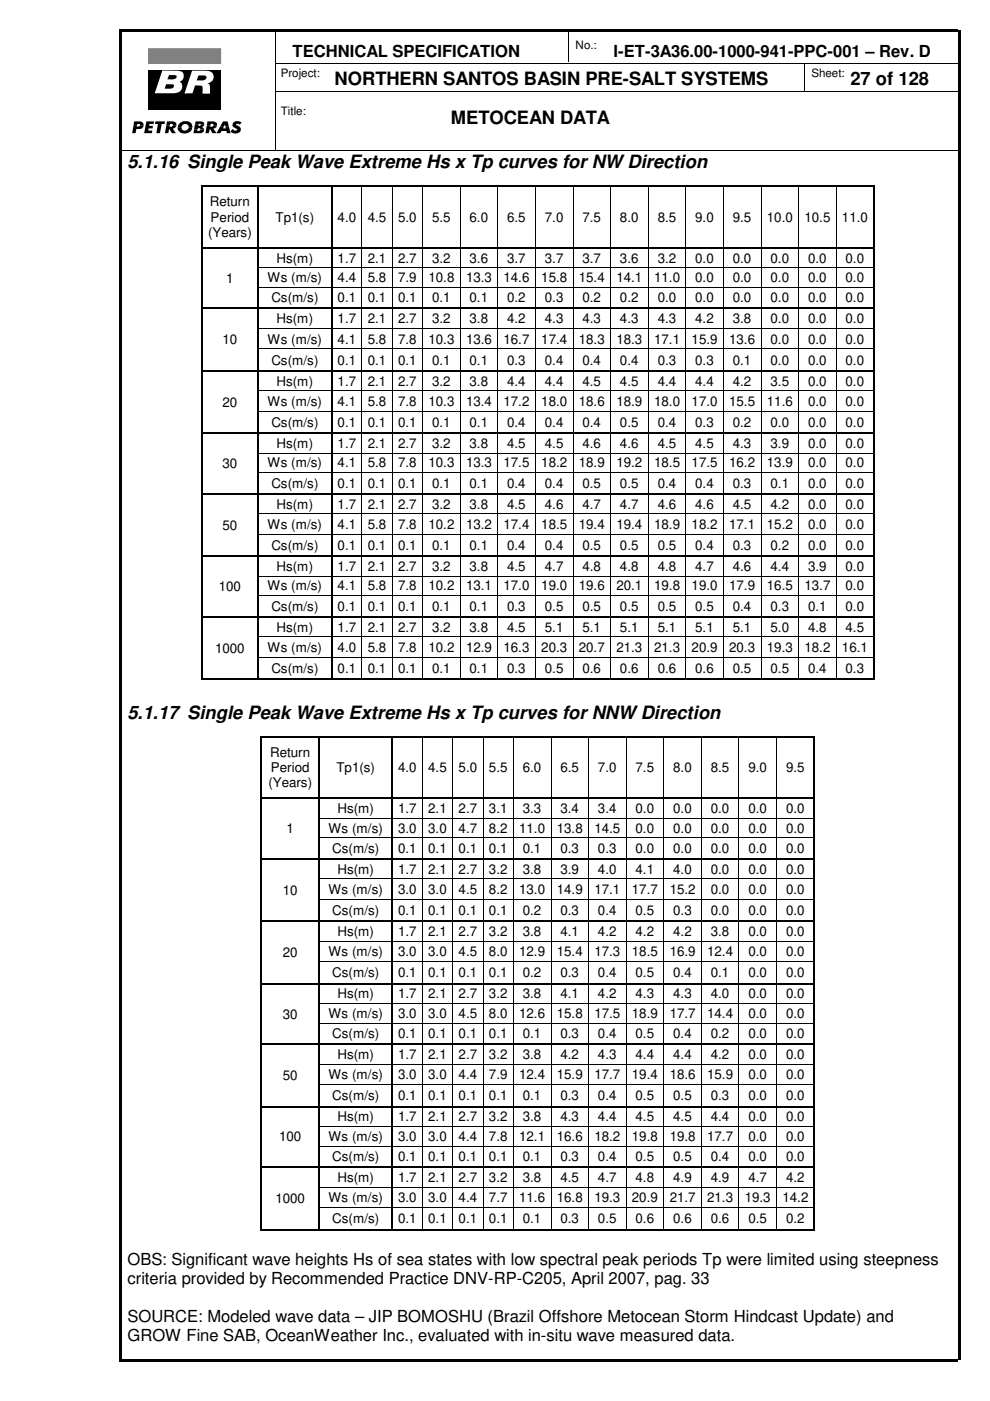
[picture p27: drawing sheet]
<svg xmlns="http://www.w3.org/2000/svg" width="210mm" height="297mm" viewBox="0 0 210 297" stroke-linecap="round" stroke-linejoin="round" font-family="sans-serif">
<defs><g id="words">
<g font-size="3.9">
<text x="71" y="18.1">NORTHERN SANTOS BASIN PRE-SALT SYSTEMS</text>
<text x="180.3" y="18.1">27 of 128</text>
<text x="95.6" y="26.2">METOCEAN DATA</text>
<text x="27" y="35.6">5.1.16 Single Peak Wave Extreme Hs x Tp curves for NW Direction</text>
<text x="27" y="152.4">5.1.17 Single Peak Wave Extreme Hs x Tp curves for NNW Direction</text>
</g>
<g font-size="3.5">
<text x="62" y="12.1">TECHNICAL SPECIFICATION</text>
<text x="130.1" y="12.1">I-ET-3A36.00-1000-941-PPC-001 – Rev. D</text>
<text x="27" y="268.1">OBS: Significant wave heights Hs of sea states with low spectral peak periods Tp were limited using steepness</text>
<text x="27" y="272.2">criteria provided by Recommended Practice DNV-RP-C205, April 2007, pag. 33</text>
<text x="27" y="280.2">SOURCE: Modeled wave data – JIP BOMOSHU (Brazil Offshore Metocean Storm Hindcast Update) and</text>
<text x="27" y="284.2">GROW Fine SAB, OceanWeather Inc., evaluated with in-situ wave measured data.</text>
</g>
<g font-size="2.8">
<text x="44.5" y="43.7">Return</text>
<text x="44.7" y="47">Period</text>
<text x="58.4" y="47">Tp1(s)</text>
<text x="71.6" y="47">4.0</text>
<text x="78" y="47">4.5</text>
<text x="84.4" y="47">5.0</text>
<text x="91.6" y="47">5.5</text>
<text x="99.6" y="47">6.0</text>
<text x="107.5" y="47">6.5</text>
<text x="115.5" y="47">7.0</text>
<text x="123.5" y="47">7.5</text>
<text x="131.4" y="47">8.0</text>
<text x="139.4" y="47">8.5</text>
<text x="147.4" y="47">9.0</text>
<text x="155.4" y="47">9.5</text>
<text x="162.6" y="47">10.0</text>
<text x="170.6" y="47">10.5</text>
<text x="178.5" y="47">11.0</text>
<text x="44.1" y="50.2">(Years)</text>
<text x="48" y="59.9">1</text>
<text x="56.7" y="59.8">Ws (m/s)</text>
<text x="58.6" y="55.7">Hs(m)</text>
<text x="71.6" y="55.7">1.7</text>
<text x="71.6" y="59.8">4.4</text>
<text x="78" y="55.7">2.1</text>
<text x="78" y="59.8">5.8</text>
<text x="84.4" y="55.7">2.7</text>
<text x="84.4" y="59.8">7.9</text>
<text x="90.8" y="59.8">10.8</text>
<text x="91.6" y="55.7">3.2</text>
<text x="98.8" y="59.8">13.3</text>
<text x="99.6" y="55.7">3.6</text>
<text x="106.8" y="59.8">14.6</text>
<text x="107.5" y="55.7">3.7</text>
<text x="114.8" y="59.8">15.8</text>
<text x="115.5" y="55.7">3.7</text>
<text x="122.7" y="59.8">15.4</text>
<text x="123.5" y="55.7">3.7</text>
<text x="130.7" y="59.8">14.1</text>
<text x="131.4" y="55.7">3.6</text>
<text x="138.7" y="59.8">11.0</text>
<text x="139.4" y="55.7">3.2</text>
<text x="147.4" y="59.8">0.0</text>
<text x="147.4" y="55.7">0.0</text>
<text x="155.4" y="59.8">0.0</text>
<text x="155.4" y="55.7">0.0</text>
<text x="163.4" y="59.8">0.0</text>
<text x="163.4" y="55.7">0.0</text>
<text x="171.3" y="59.8">0.0</text>
<text x="171.3" y="55.7">0.0</text>
<text x="179.3" y="59.8">0.0</text>
<text x="179.3" y="55.7">0.0</text>
<text x="57.5" y="64.1">Cs(m/s)</text>
<text x="71.6" y="64.1">0.1</text>
<text x="78" y="64.1">0.1</text>
<text x="84.4" y="64.1">0.1</text>
<text x="91.6" y="64.1">0.1</text>
<text x="99.6" y="64.1">0.1</text>
<text x="107.5" y="64.1">0.2</text>
<text x="115.5" y="64.1">0.3</text>
<text x="123.5" y="64.1">0.2</text>
<text x="131.4" y="64.1">0.2</text>
<text x="139.4" y="64.1">0.0</text>
<text x="147.4" y="64.1">0.0</text>
<text x="155.4" y="64.1">0.0</text>
<text x="163.4" y="64.1">0.0</text>
<text x="171.3" y="64.1">0.0</text>
<text x="179.3" y="64.1">0.0</text>
<text x="58.6" y="68.5">Hs(m)</text>
<text x="71.6" y="68.5">1.7</text>
<text x="78" y="68.5">2.1</text>
<text x="84.4" y="68.5">2.7</text>
<text x="91.6" y="68.5">3.2</text>
<text x="99.6" y="68.5">3.8</text>
<text x="107.5" y="68.5">4.2</text>
<text x="115.5" y="68.5">4.3</text>
<text x="123.5" y="68.5">4.3</text>
<text x="131.4" y="68.5">4.3</text>
<text x="139.4" y="68.5">4.3</text>
<text x="147.4" y="68.5">4.2</text>
<text x="155.4" y="68.5">3.8</text>
<text x="163.4" y="68.5">0.0</text>
<text x="171.3" y="68.5">0.0</text>
<text x="179.3" y="68.5">0.0</text>
<text x="47.2" y="73">10</text>
<text x="56.7" y="72.9">Ws (m/s)</text>
<text x="57.5" y="77.3">Cs(m/s)</text>
<text x="71.6" y="77.3">0.1</text>
<text x="71.6" y="72.9">4.1</text>
<text x="78" y="72.9">5.8</text>
<text x="78" y="77.3">0.1</text>
<text x="84.4" y="72.9">7.8</text>
<text x="84.4" y="77.3">0.1</text>
<text x="90.8" y="72.9">10.3</text>
<text x="91.6" y="77.3">0.1</text>
<text x="98.8" y="72.9">13.6</text>
<text x="99.6" y="77.3">0.1</text>
<text x="106.8" y="72.9">16.7</text>
<text x="107.5" y="77.3">0.3</text>
<text x="114.8" y="72.9">17.4</text>
<text x="115.5" y="77.3">0.4</text>
<text x="122.7" y="72.9">18.3</text>
<text x="123.5" y="77.3">0.4</text>
<text x="130.7" y="72.9">18.3</text>
<text x="131.4" y="77.3">0.4</text>
<text x="138.7" y="72.9">17.1</text>
<text x="139.4" y="77.3">0.3</text>
<text x="146.6" y="72.9">15.9</text>
<text x="147.4" y="77.3">0.3</text>
<text x="154.6" y="72.9">13.6</text>
<text x="155.4" y="77.3">0.1</text>
<text x="163.4" y="72.9">0.0</text>
<text x="163.4" y="77.3">0.0</text>
<text x="171.3" y="72.9">0.0</text>
<text x="171.3" y="77.3">0.0</text>
<text x="179.3" y="72.9">0.0</text>
<text x="179.3" y="77.3">0.0</text>
<text x="58.6" y="81.7">Hs(m)</text>
<text x="71.6" y="81.7">1.7</text>
<text x="78" y="81.7">2.1</text>
<text x="84.4" y="81.7">2.7</text>
<text x="91.6" y="81.7">3.2</text>
<text x="99.6" y="81.7">3.8</text>
<text x="107.5" y="81.7">4.4</text>
<text x="115.5" y="81.7">4.4</text>
<text x="123.5" y="81.7">4.5</text>
<text x="131.4" y="81.7">4.5</text>
<text x="139.4" y="81.7">4.4</text>
<text x="147.4" y="81.7">4.4</text>
<text x="155.4" y="81.7">4.2</text>
<text x="163.4" y="81.7">3.5</text>
<text x="171.3" y="81.7">0.0</text>
<text x="179.3" y="81.7">0.0</text>
<text x="47.2" y="86.2">20</text>
<text x="56.7" y="86.1">Ws (m/s)</text>
<text x="71.6" y="86.1">4.1</text>
<text x="78" y="86.1">5.8</text>
<text x="84.4" y="86.1">7.8</text>
<text x="90.8" y="86.1">10.3</text>
<text x="98.8" y="86.1">13.4</text>
<text x="106.8" y="86.1">17.2</text>
<text x="114.8" y="86.1">18.0</text>
<text x="122.7" y="86.1">18.6</text>
<text x="130.7" y="86.1">18.9</text>
<text x="138.7" y="86.1">18.0</text>
<text x="146.6" y="86.1">17.0</text>
<text x="154.6" y="86.1">15.5</text>
<text x="162.6" y="86.1">11.6</text>
<text x="171.3" y="86.1">0.0</text>
<text x="179.3" y="86.1">0.0</text>
<text x="57.5" y="90.5">Cs(m/s)</text>
<text x="58.6" y="95">Hs(m)</text>
<text x="71.6" y="95">1.7</text>
<text x="71.6" y="90.5">0.1</text>
<text x="78" y="90.5">0.1</text>
<text x="78" y="95">2.1</text>
<text x="84.4" y="90.5">0.1</text>
<text x="84.4" y="95">2.7</text>
<text x="91.6" y="90.5">0.1</text>
<text x="91.6" y="95">3.2</text>
<text x="99.6" y="90.5">0.1</text>
<text x="99.6" y="95">3.8</text>
<text x="107.5" y="90.5">0.4</text>
<text x="107.5" y="95">4.5</text>
<text x="115.5" y="90.5">0.4</text>
<text x="115.5" y="95">4.5</text>
<text x="123.5" y="90.5">0.4</text>
<text x="123.5" y="95">4.6</text>
<text x="131.4" y="90.5">0.5</text>
<text x="131.4" y="95">4.6</text>
<text x="139.4" y="90.5">0.4</text>
<text x="139.4" y="95">4.5</text>
<text x="147.4" y="90.5">0.3</text>
<text x="147.4" y="95">4.5</text>
<text x="155.4" y="90.5">0.2</text>
<text x="155.4" y="95">4.3</text>
<text x="163.4" y="90.5">0.0</text>
<text x="163.4" y="95">3.9</text>
<text x="171.3" y="90.5">0.0</text>
<text x="171.3" y="95">0.0</text>
<text x="179.3" y="90.5">0.0</text>
<text x="179.3" y="95">0.0</text>
<text x="47.2" y="99.2">30</text>
<text x="56.7" y="99.1">Ws (m/s)</text>
<text x="71.6" y="99.1">4.1</text>
<text x="78" y="99.1">5.8</text>
<text x="84.4" y="99.1">7.8</text>
<text x="90.8" y="99.1">10.3</text>
<text x="98.8" y="99.1">13.3</text>
<text x="106.8" y="99.1">17.5</text>
<text x="114.8" y="99.1">18.2</text>
<text x="122.7" y="99.1">18.9</text>
<text x="130.7" y="99.1">19.2</text>
<text x="138.7" y="99.1">18.5</text>
<text x="146.6" y="99.1">17.5</text>
<text x="154.6" y="99.1">16.2</text>
<text x="162.6" y="99.1">13.9</text>
<text x="171.3" y="99.1">0.0</text>
<text x="179.3" y="99.1">0.0</text>
<text x="57.5" y="103.4">Cs(m/s)</text>
<text x="58.6" y="107.8">Hs(m)</text>
<text x="71.6" y="107.8">1.7</text>
<text x="71.6" y="103.4">0.1</text>
<text x="78" y="103.4">0.1</text>
<text x="78" y="107.8">2.1</text>
<text x="84.4" y="103.4">0.1</text>
<text x="84.4" y="107.8">2.7</text>
<text x="91.6" y="103.4">0.1</text>
<text x="91.6" y="107.8">3.2</text>
<text x="99.6" y="103.4">0.1</text>
<text x="99.6" y="107.8">3.8</text>
<text x="107.5" y="103.4">0.4</text>
<text x="107.5" y="107.8">4.5</text>
<text x="115.5" y="103.4">0.4</text>
<text x="115.5" y="107.8">4.6</text>
<text x="123.5" y="103.4">0.5</text>
<text x="123.5" y="107.8">4.7</text>
<text x="131.4" y="103.4">0.5</text>
<text x="131.4" y="107.8">4.7</text>
<text x="139.4" y="103.4">0.4</text>
<text x="139.4" y="107.8">4.6</text>
<text x="147.4" y="103.4">0.4</text>
<text x="147.4" y="107.8">4.6</text>
<text x="155.4" y="103.4">0.3</text>
<text x="155.4" y="107.8">4.5</text>
<text x="163.4" y="103.4">0.1</text>
<text x="163.4" y="107.8">4.2</text>
<text x="171.3" y="103.4">0.0</text>
<text x="171.3" y="107.8">0.0</text>
<text x="179.3" y="103.4">0.0</text>
<text x="179.3" y="107.8">0.0</text>
<text x="47.2" y="112.3">50</text>
<text x="56.7" y="112.1">Ws (m/s)</text>
<text x="71.6" y="112.1">4.1</text>
<text x="78" y="112.1">5.8</text>
<text x="84.4" y="112.1">7.8</text>
<text x="90.8" y="112.1">10.2</text>
<text x="98.8" y="112.1">13.2</text>
<text x="106.8" y="112.1">17.4</text>
<text x="114.8" y="112.1">18.5</text>
<text x="122.7" y="112.1">19.4</text>
<text x="130.7" y="112.1">19.4</text>
<text x="138.7" y="112.1">18.9</text>
<text x="146.6" y="112.1">18.2</text>
<text x="154.6" y="112.1">17.1</text>
<text x="162.6" y="112.1">15.2</text>
<text x="171.3" y="112.1">0.0</text>
<text x="179.3" y="112.1">0.0</text>
<text x="57.5" y="116.6">Cs(m/s)</text>
<text x="71.6" y="116.6">0.1</text>
<text x="78" y="116.6">0.1</text>
<text x="84.4" y="116.6">0.1</text>
<text x="91.6" y="116.6">0.1</text>
<text x="99.6" y="116.6">0.1</text>
<text x="107.5" y="116.6">0.4</text>
<text x="115.5" y="116.6">0.4</text>
<text x="123.5" y="116.6">0.5</text>
<text x="131.4" y="116.6">0.5</text>
<text x="139.4" y="116.6">0.5</text>
<text x="147.4" y="116.6">0.4</text>
<text x="155.4" y="116.6">0.3</text>
<text x="163.4" y="116.6">0.2</text>
<text x="171.3" y="116.6">0.0</text>
<text x="179.3" y="116.6">0.0</text>
<text x="46.4" y="125.3">100</text>
<text x="56.7" y="125.2">Ws (m/s)</text>
<text x="58.6" y="121">Hs(m)</text>
<text x="71.6" y="121">1.7</text>
<text x="71.6" y="125.2">4.1</text>
<text x="78" y="121">2.1</text>
<text x="78" y="125.2">5.8</text>
<text x="84.4" y="121">2.7</text>
<text x="84.4" y="125.2">7.8</text>
<text x="90.8" y="125.2">10.2</text>
<text x="91.6" y="121">3.2</text>
<text x="98.8" y="125.2">13.1</text>
<text x="99.6" y="121">3.8</text>
<text x="106.8" y="125.2">17.0</text>
<text x="107.5" y="121">4.5</text>
<text x="114.8" y="125.2">19.0</text>
<text x="115.5" y="121">4.7</text>
<text x="122.7" y="125.2">19.6</text>
<text x="123.5" y="121">4.8</text>
<text x="130.7" y="125.2">20.1</text>
<text x="131.4" y="121">4.8</text>
<text x="138.7" y="125.2">19.8</text>
<text x="139.4" y="121">4.8</text>
<text x="146.6" y="125.2">19.0</text>
<text x="147.4" y="121">4.7</text>
<text x="154.6" y="125.2">17.9</text>
<text x="155.4" y="121">4.6</text>
<text x="162.6" y="125.2">16.5</text>
<text x="163.4" y="121">4.4</text>
<text x="170.6" y="125.2">13.7</text>
<text x="171.3" y="121">3.9</text>
<text x="179.3" y="125.2">0.0</text>
<text x="179.3" y="121">0.0</text>
<text x="57.5" y="129.5">Cs(m/s)</text>
<text x="71.6" y="129.5">0.1</text>
<text x="78" y="129.5">0.1</text>
<text x="84.4" y="129.5">0.1</text>
<text x="91.6" y="129.5">0.1</text>
<text x="99.6" y="129.5">0.1</text>
<text x="107.5" y="129.5">0.3</text>
<text x="115.5" y="129.5">0.5</text>
<text x="123.5" y="129.5">0.5</text>
<text x="131.4" y="129.5">0.5</text>
<text x="139.4" y="129.5">0.5</text>
<text x="147.4" y="129.5">0.5</text>
<text x="155.4" y="129.5">0.4</text>
<text x="163.4" y="129.5">0.3</text>
<text x="171.3" y="129.5">0.1</text>
<text x="179.3" y="129.5">0.0</text>
<text x="58.6" y="133.9">Hs(m)</text>
<text x="71.6" y="133.9">1.7</text>
<text x="78" y="133.9">2.1</text>
<text x="84.4" y="133.9">2.7</text>
<text x="91.6" y="133.9">3.2</text>
<text x="99.6" y="133.9">3.8</text>
<text x="107.5" y="133.9">4.5</text>
<text x="115.5" y="133.9">5.1</text>
<text x="123.5" y="133.9">5.1</text>
<text x="131.4" y="133.9">5.1</text>
<text x="139.4" y="133.9">5.1</text>
<text x="147.4" y="133.9">5.1</text>
<text x="155.4" y="133.9">5.1</text>
<text x="163.4" y="133.9">5.0</text>
<text x="171.3" y="133.9">4.8</text>
<text x="179.3" y="133.9">4.5</text>
<text x="45.6" y="138.3">1000</text>
<text x="56.7" y="138.2">Ws (m/s)</text>
<text x="57.5" y="142.7">Cs(m/s)</text>
<text x="71.6" y="142.7">0.1</text>
<text x="71.6" y="138.2">4.0</text>
<text x="78" y="138.2">5.8</text>
<text x="78" y="142.7">0.1</text>
<text x="84.4" y="138.2">7.8</text>
<text x="84.4" y="142.7">0.1</text>
<text x="90.8" y="138.2">10.2</text>
<text x="91.6" y="142.7">0.1</text>
<text x="98.8" y="138.2">12.9</text>
<text x="99.6" y="142.7">0.1</text>
<text x="106.8" y="138.2">16.3</text>
<text x="107.5" y="142.7">0.3</text>
<text x="114.8" y="138.2">20.3</text>
<text x="115.5" y="142.7">0.5</text>
<text x="122.7" y="138.2">20.7</text>
<text x="123.5" y="142.7">0.6</text>
<text x="130.7" y="138.2">21.3</text>
<text x="131.4" y="142.7">0.6</text>
<text x="138.7" y="138.2">21.3</text>
<text x="139.4" y="142.7">0.6</text>
<text x="146.6" y="138.2">20.9</text>
<text x="147.4" y="142.7">0.6</text>
<text x="154.6" y="138.2">20.3</text>
<text x="155.4" y="142.7">0.5</text>
<text x="162.6" y="138.2">19.3</text>
<text x="163.4" y="142.7">0.5</text>
<text x="170.6" y="138.2">18.2</text>
<text x="171.3" y="142.7">0.4</text>
<text x="178.5" y="138.2">16.1</text>
<text x="179.3" y="142.7">0.3</text>
<text x="57.3" y="160.4">Return</text>
<text x="56.9" y="167">(Years)</text>
<text x="57.4" y="163.7">Period</text>
<text x="71.3" y="163.7">Tp1(s)</text>
<text x="84.4" y="163.7">4.0</text>
<text x="90.8" y="163.7">4.5</text>
<text x="97.2" y="163.7">5.0</text>
<text x="103.7" y="163.7">5.5</text>
<text x="110.8" y="163.7">6.0</text>
<text x="118.8" y="163.7">6.5</text>
<text x="126.8" y="163.7">7.0</text>
<text x="134.7" y="163.7">7.5</text>
<text x="142.7" y="163.7">8.0</text>
<text x="150.7" y="163.7">8.5</text>
<text x="158.7" y="163.7">9.0</text>
<text x="166.7" y="163.7">9.5</text>
<text x="71.5" y="172.4">Hs(m)</text>
<text x="84.4" y="172.4">1.7</text>
<text x="90.8" y="172.4">2.1</text>
<text x="97.2" y="172.4">2.7</text>
<text x="103.7" y="172.4">3.1</text>
<text x="110.8" y="172.4">3.3</text>
<text x="118.8" y="172.4">3.4</text>
<text x="126.8" y="172.4">3.4</text>
<text x="134.7" y="172.4">0.0</text>
<text x="142.7" y="172.4">0.0</text>
<text x="150.7" y="172.4">0.0</text>
<text x="158.7" y="172.4">0.0</text>
<text x="166.7" y="172.4">0.0</text>
<text x="60.7" y="176.7">1</text>
<text x="69.6" y="176.5">Ws (m/s)</text>
<text x="84.4" y="176.5">3.0</text>
<text x="90.8" y="176.5">3.0</text>
<text x="97.2" y="176.5">4.7</text>
<text x="103.7" y="176.5">8.2</text>
<text x="110.1" y="176.5">11.0</text>
<text x="118.1" y="176.5">13.8</text>
<text x="126" y="176.5">14.5</text>
<text x="134.7" y="176.5">0.0</text>
<text x="142.7" y="176.5">0.0</text>
<text x="150.7" y="176.5">0.0</text>
<text x="158.7" y="176.5">0.0</text>
<text x="166.7" y="176.5">0.0</text>
<text x="70.4" y="180.8">Cs(m/s)</text>
<text x="71.5" y="185.3">Hs(m)</text>
<text x="84.4" y="180.8">0.1</text>
<text x="84.4" y="185.3">1.7</text>
<text x="90.8" y="180.8">0.1</text>
<text x="90.8" y="185.3">2.1</text>
<text x="97.2" y="180.8">0.1</text>
<text x="97.2" y="185.3">2.7</text>
<text x="103.7" y="180.8">0.1</text>
<text x="103.7" y="185.3">3.2</text>
<text x="110.8" y="180.8">0.1</text>
<text x="110.8" y="185.3">3.8</text>
<text x="118.8" y="180.8">0.3</text>
<text x="118.8" y="185.3">3.9</text>
<text x="126.8" y="185.3">4.0</text>
<text x="126.8" y="180.8">0.3</text>
<text x="134.7" y="185.3">4.1</text>
<text x="134.7" y="180.8">0.0</text>
<text x="142.7" y="180.8">0.0</text>
<text x="142.7" y="185.3">4.0</text>
<text x="150.7" y="185.3">0.0</text>
<text x="150.7" y="180.8">0.0</text>
<text x="158.7" y="180.8">0.0</text>
<text x="158.7" y="185.3">0.0</text>
<text x="166.7" y="185.3">0.0</text>
<text x="166.7" y="180.8">0.0</text>
<text x="59.9" y="189.7">10</text>
<text x="69.6" y="189.6">Ws (m/s)</text>
<text x="84.4" y="189.6">3.0</text>
<text x="90.8" y="189.6">3.0</text>
<text x="97.2" y="189.6">4.5</text>
<text x="103.7" y="189.6">8.2</text>
<text x="110.1" y="189.6">13.0</text>
<text x="118.1" y="189.6">14.9</text>
<text x="126" y="189.6">17.1</text>
<text x="134" y="189.6">17.7</text>
<text x="142" y="189.6">15.2</text>
<text x="150.7" y="189.6">0.0</text>
<text x="158.7" y="189.6">0.0</text>
<text x="166.7" y="189.6">0.0</text>
<text x="70.4" y="194">Cs(m/s)</text>
<text x="84.4" y="194">0.1</text>
<text x="90.8" y="194">0.1</text>
<text x="97.2" y="194">0.1</text>
<text x="103.7" y="194">0.1</text>
<text x="110.8" y="194">0.2</text>
<text x="118.8" y="194">0.3</text>
<text x="126.8" y="194">0.4</text>
<text x="134.7" y="194">0.5</text>
<text x="142.7" y="194">0.3</text>
<text x="150.7" y="194">0.0</text>
<text x="158.7" y="194">0.0</text>
<text x="166.7" y="194">0.0</text>
<text x="59.9" y="202.9">20</text>
<text x="69.6" y="202.8">Ws (m/s)</text>
<text x="71.5" y="198.5">Hs(m)</text>
<text x="84.4" y="202.8">3.0</text>
<text x="84.4" y="198.5">1.7</text>
<text x="90.8" y="198.5">2.1</text>
<text x="90.8" y="202.8">3.0</text>
<text x="97.2" y="198.5">2.7</text>
<text x="97.2" y="202.8">4.5</text>
<text x="103.7" y="198.5">3.2</text>
<text x="103.7" y="202.8">8.0</text>
<text x="110.1" y="202.8">12.9</text>
<text x="110.8" y="198.5">3.8</text>
<text x="118.1" y="202.8">15.4</text>
<text x="118.8" y="198.5">4.1</text>
<text x="126" y="202.8">17.3</text>
<text x="126.8" y="198.5">4.2</text>
<text x="134" y="202.8">18.5</text>
<text x="134.7" y="198.5">4.2</text>
<text x="142" y="202.8">16.9</text>
<text x="142.7" y="198.5">4.2</text>
<text x="149.9" y="202.8">12.4</text>
<text x="150.7" y="198.5">3.8</text>
<text x="158.7" y="202.8">0.0</text>
<text x="158.7" y="198.5">0.0</text>
<text x="166.7" y="202.8">0.0</text>
<text x="166.7" y="198.5">0.0</text>
<text x="70.4" y="207.2">Cs(m/s)</text>
<text x="84.4" y="207.2">0.1</text>
<text x="90.8" y="207.2">0.1</text>
<text x="97.2" y="207.2">0.1</text>
<text x="103.7" y="207.2">0.1</text>
<text x="110.8" y="207.2">0.2</text>
<text x="118.8" y="207.2">0.3</text>
<text x="126.8" y="207.2">0.4</text>
<text x="134.7" y="207.2">0.5</text>
<text x="142.7" y="207.2">0.4</text>
<text x="150.7" y="207.2">0.1</text>
<text x="158.7" y="207.2">0.0</text>
<text x="166.7" y="207.2">0.0</text>
<text x="59.9" y="215.9">30</text>
<text x="69.6" y="215.8">Ws (m/s)</text>
<text x="71.5" y="211.7">Hs(m)</text>
<text x="84.4" y="211.7">1.7</text>
<text x="84.4" y="215.8">3.0</text>
<text x="90.8" y="211.7">2.1</text>
<text x="90.8" y="215.8">3.0</text>
<text x="97.2" y="211.7">2.7</text>
<text x="97.2" y="215.8">4.5</text>
<text x="103.7" y="211.7">3.2</text>
<text x="103.7" y="215.8">8.0</text>
<text x="110.1" y="215.8">12.6</text>
<text x="110.8" y="211.7">3.8</text>
<text x="118.1" y="215.8">15.8</text>
<text x="118.8" y="211.7">4.1</text>
<text x="126" y="215.8">17.5</text>
<text x="126.8" y="211.7">4.2</text>
<text x="134" y="215.8">18.9</text>
<text x="134.7" y="211.7">4.3</text>
<text x="142" y="215.8">17.7</text>
<text x="142.7" y="211.7">4.3</text>
<text x="149.9" y="215.8">14.4</text>
<text x="150.7" y="211.7">4.0</text>
<text x="158.7" y="215.8">0.0</text>
<text x="158.7" y="211.7">0.0</text>
<text x="166.7" y="215.8">0.0</text>
<text x="166.7" y="211.7">0.0</text>
<text x="70.4" y="220.1">Cs(m/s)</text>
<text x="84.4" y="220.1">0.1</text>
<text x="90.8" y="220.1">0.1</text>
<text x="97.2" y="220.1">0.1</text>
<text x="103.7" y="220.1">0.1</text>
<text x="110.8" y="220.1">0.1</text>
<text x="118.8" y="220.1">0.3</text>
<text x="126.8" y="220.1">0.4</text>
<text x="134.7" y="220.1">0.5</text>
<text x="142.7" y="220.1">0.4</text>
<text x="150.7" y="220.1">0.2</text>
<text x="158.7" y="220.1">0.0</text>
<text x="166.7" y="220.1">0.0</text>
<text x="71.5" y="224.5">Hs(m)</text>
<text x="84.4" y="224.5">1.7</text>
<text x="90.8" y="224.5">2.1</text>
<text x="97.2" y="224.5">2.7</text>
<text x="103.7" y="224.5">3.2</text>
<text x="110.8" y="224.5">3.8</text>
<text x="118.8" y="224.5">4.2</text>
<text x="126.8" y="224.5">4.3</text>
<text x="134.7" y="224.5">4.4</text>
<text x="142.7" y="224.5">4.4</text>
<text x="150.7" y="224.5">4.2</text>
<text x="158.7" y="224.5">0.0</text>
<text x="166.7" y="224.5">0.0</text>
<text x="59.9" y="229">50</text>
<text x="69.6" y="228.9">Ws (m/s)</text>
<text x="70.4" y="233.3">Cs(m/s)</text>
<text x="84.4" y="233.3">0.1</text>
<text x="84.4" y="228.9">3.0</text>
<text x="90.8" y="228.9">3.0</text>
<text x="90.8" y="233.3">0.1</text>
<text x="97.2" y="228.9">4.4</text>
<text x="97.2" y="233.3">0.1</text>
<text x="103.7" y="228.9">7.9</text>
<text x="103.7" y="233.3">0.1</text>
<text x="110.1" y="228.9">12.4</text>
<text x="110.8" y="233.3">0.1</text>
<text x="118.1" y="228.9">15.9</text>
<text x="118.8" y="233.3">0.3</text>
<text x="126" y="228.9">17.7</text>
<text x="126.8" y="233.3">0.4</text>
<text x="134" y="228.9">19.4</text>
<text x="134.7" y="233.3">0.5</text>
<text x="142" y="228.9">18.6</text>
<text x="142.7" y="233.3">0.5</text>
<text x="149.9" y="228.9">15.9</text>
<text x="150.7" y="233.3">0.3</text>
<text x="158.7" y="228.9">0.0</text>
<text x="158.7" y="233.3">0.0</text>
<text x="166.7" y="228.9">0.0</text>
<text x="166.7" y="233.3">0.0</text>
<text x="71.5" y="237.7">Hs(m)</text>
<text x="84.4" y="237.7">1.7</text>
<text x="90.8" y="237.7">2.1</text>
<text x="97.2" y="237.7">2.7</text>
<text x="103.7" y="237.7">3.2</text>
<text x="110.8" y="237.7">3.8</text>
<text x="118.8" y="237.7">4.3</text>
<text x="126.8" y="237.7">4.4</text>
<text x="134.7" y="237.7">4.5</text>
<text x="142.7" y="237.7">4.5</text>
<text x="150.7" y="237.7">4.4</text>
<text x="158.7" y="237.7">0.0</text>
<text x="166.7" y="237.7">0.0</text>
<text x="59.2" y="242">100</text>
<text x="69.6" y="241.9">Ws (m/s)</text>
<text x="84.4" y="241.9">3.0</text>
<text x="90.8" y="241.9">3.0</text>
<text x="97.2" y="241.9">4.4</text>
<text x="103.7" y="241.9">7.8</text>
<text x="110.1" y="241.9">12.1</text>
<text x="118.1" y="241.9">16.6</text>
<text x="126" y="241.9">18.2</text>
<text x="134" y="241.9">19.8</text>
<text x="142" y="241.9">19.8</text>
<text x="149.9" y="241.9">17.7</text>
<text x="158.7" y="241.9">0.0</text>
<text x="166.7" y="241.9">0.0</text>
<text x="70.4" y="246.2">Cs(m/s)</text>
<text x="71.5" y="250.6">Hs(m)</text>
<text x="84.4" y="250.6">1.7</text>
<text x="84.4" y="246.2">0.1</text>
<text x="90.8" y="246.2">0.1</text>
<text x="90.8" y="250.6">2.1</text>
<text x="97.2" y="246.2">0.1</text>
<text x="97.2" y="250.6">2.7</text>
<text x="103.7" y="246.2">0.1</text>
<text x="103.7" y="250.6">3.2</text>
<text x="110.8" y="246.2">0.1</text>
<text x="110.8" y="250.6">3.8</text>
<text x="118.8" y="246.2">0.3</text>
<text x="118.8" y="250.6">4.5</text>
<text x="126.8" y="250.6">4.7</text>
<text x="126.8" y="246.2">0.4</text>
<text x="134.7" y="250.6">4.8</text>
<text x="134.7" y="246.2">0.5</text>
<text x="142.7" y="246.2">0.5</text>
<text x="142.7" y="250.6">4.9</text>
<text x="150.7" y="250.6">4.9</text>
<text x="150.7" y="246.2">0.4</text>
<text x="158.7" y="246.2">0.0</text>
<text x="158.7" y="250.6">4.7</text>
<text x="166.7" y="250.6">4.2</text>
<text x="166.7" y="246.2">0.0</text>
<text x="58.4" y="255.1">1000</text>
<text x="69.6" y="254.9">Ws (m/s)</text>
<text x="84.4" y="254.9">3.0</text>
<text x="90.8" y="254.9">3.0</text>
<text x="97.2" y="254.9">4.4</text>
<text x="103.7" y="254.9">7.7</text>
<text x="110.1" y="254.9">11.6</text>
<text x="118.1" y="254.9">16.8</text>
<text x="126" y="254.9">19.3</text>
<text x="134" y="254.9">20.9</text>
<text x="142" y="254.9">21.7</text>
<text x="149.9" y="254.9">21.3</text>
<text x="157.9" y="254.9">19.3</text>
<text x="165.9" y="254.9">14.2</text>
<text x="70.4" y="259.4">Cs(m/s)</text>
<text x="84.4" y="259.4">0.1</text>
<text x="90.8" y="259.4">0.1</text>
<text x="97.2" y="259.4">0.1</text>
<text x="103.7" y="259.4">0.1</text>
<text x="110.8" y="259.4">0.1</text>
<text x="118.8" y="259.4">0.3</text>
<text x="126.8" y="259.4">0.5</text>
<text x="134.7" y="259.4">0.6</text>
<text x="142.7" y="259.4">0.6</text>
<text x="150.7" y="259.4">0.6</text>
<text x="158.7" y="259.4">0.5</text>
<text x="166.7" y="259.4">0.2</text>
</g>
<g font-size="2.5">
<text x="122" y="10.3">No.:</text>
<text x="59.5" y="16.3">Project:</text>
<text x="172" y="16.3">Sheet:</text>
<text x="59.5" y="24.5">Title:</text>
</g>
</g></defs>
<path d="M25.4 6.3h177.8v.5h-177.8zM25.4 288.2h177.8v.6h-177.8zM25.4 6.3h.5v281.9h-.5zM203.1 6.3h.5v281.9h-.5z" fill="#000"/>
<path d="M58.4 13.4h144.8M58.4 19.4h144.8M58.5 6.3v25.4M120.5 6.3v6.9M170.5 13.3v6.1M25.4 31.8h177.8" fill="none" stroke="#000" stroke-width=".21"/>
<path d="M31.5 15h15.3v8.4h-15.3z" fill-rule="evenodd" fill="#000"/>
<path d="M40.7 15h2.9a1.36 1.36 0 0 1 1.7 1.1 1.36 1.36 0 0 1-1.2 1.6h-.1l.4 .2 .1 .3v1.7h-1.6v-1.6l-.7-.2h-.8l-.6 1.7h-1.7z" fill-rule="evenodd" fill="#fff"/>
<path d="M31.5 10.3h15.3v3.2h-15.3z" fill-rule="evenodd" fill="#7f7f7f"/>
<path d="M31.5 10.3h15.3v3.2h-15.3z" fill="none" stroke="#7f7f7f" stroke-width=".21"/>
<path d="M42.1 16h1a.5 .5 0 0 1 .7 .4 .5 .5 0 0 1-.5 .6l-1.6 .1z" fill-rule="evenodd" fill="#000"/>
<path d="M34.4 14.9l3.2 .1a1.23 1.23 0 0 1 1.3 1 1.23 1.23 0 0 1-.8 1.4 1.17 1.17 0 0 1 .6 1.1 1.17 1.17 0 0 1-.8 1l-.9 .3h-4.2z" fill-rule="evenodd" fill="#fff"/>
<g fill="#000">
<path d="M35.2 17.9h.8a.52 .52 0 0 1 .6 0 .52 .52 0 0 1 .1 .6l-.5 .3h-1.3z" fill-rule="evenodd"/>
<path d="M35.9 15.9h1a.45 .45 0 0 1 .6 .4 .45 .45 0 0 1-.6 .5h-1.4z" fill-rule="evenodd"/>
<path d="M28.4 25.7l1.6 .1 .4 .4v.3h-.7l-.2-.2h-.4l-.1 .2h-.7z" fill-rule="evenodd"/>
<path d="M28.3 26.5h.7v.3h.5l.2-.3h.7a.99 .99 0 0 1-1.3 .8h-.2l-.2 .9h-.7z" fill-rule="evenodd"/>
<path d="M31 25.7h1.7l-.1 .6h-.9l-.1 .4h.8l-.1 .5h-.8v.5h.8l-.1 .5h-1.6z" fill-rule="evenodd"/>
<path d="M33 25.7h2l-.1 .6h-.6l-.4 1.9h-.8l.4-1.9h-.6z" fill-rule="evenodd"/>
<path d="M35.4 25.7l1.6 .1 .3 .2 .1 .6h-.7v-.2l-.3-.2h-.3l-.1 .4h-.7z" fill-rule="evenodd"/>
<path d="M35.3 26.6h.7l-.1 .3h.5l.3-.3h.7l-.3 .5-.5 .2 .7 .9h-.9l-.5-.9-.2 .9h-.7z" fill-rule="evenodd"/>
<path d="M38.1 26.2l.2-.2a1.61 1.61 0 0 1 2.5 .8v.2h-.8a.77 .77 0 0 0-.8-.7 .77 .77 0 0 0-.7 .7h-.8z" fill-rule="evenodd"/>
<path d="M37.7 27h.8a.76 .76 0 0 0 .7 .7 .76 .76 0 0 0 .8-.7h.8a1.6 1.6 0 0 1-1.5 1.3 1.6 1.6 0 0 1-1.6-1z" fill-rule="evenodd"/>
<path d="M41.3 26.5h.8l-.1 .2h.4l.2-.2h.7l-.3 .3-.3 .1 .4 .2 .2 .4h-.8l-.1-.3h-.4l-.1 .3h-.8z" fill-rule="evenodd"/>
<path d="M41.1 27.5h.8l-.1 .3 .5-.1 .2-.2h.8v.2l-.4 .4-.3 .1h-1.6z" fill-rule="evenodd"/>
<path d="M41.5 25.7l1.5 .1 .3 .3v.3l-.7 .1-.1-.3h-.4v.3h-.8z" fill-rule="evenodd"/>
<path d="M44 25.7l1.6 .1 .3 .3 .1 .5h-.7l-.3-.4h-.3l-.1 .4h-.7z" fill-rule="evenodd"/>
<path d="M43.9 26.6h.7l-.1 .3a.52 .52 0 0 0 .8-.3h.7l-.4 .5-.4 .2 .7 .9h-.9l-.5-.9-.2 .9h-.7z" fill-rule="evenodd"/>
<path d="M47.3 25.7h1l.2 1.1h-.7l-.1-.5-.2 .5h-.8z" fill-rule="evenodd"/>
<path d="M46.7 26.8h.8l-.2 .4h.6l-.1-.4h.7l.4 1.4h-.8l-.1-.4h-1l-.3 .4h-.8z" fill-rule="evenodd"/>
<path d="M49.6 25.9l.4-.2 .9 .1 .3 .2-.4 .5a.37 .37 0 0 0-.4-.3 .37 .37 0 0 0-.3 .3l.1 .1a.85 .85 0 0 1 .9 .9 .85 .85 0 0 1-1 .8l-.7-.1-.5-.3 .4-.6a.57 .57 0 0 0 .5 .4 .57 .57 0 0 0 .5-.3l-.4-.2a.74 .74 0 0 1-.3-1.3z" fill-rule="evenodd"/>
</g>
<g fill="#fff">
<path d="M26.8 9.6h.3v.3h-.3z"/>
<path d="M27.1 9.6h28.1v.3h-28.1z"/>
<path d="M55.2 9.6h.3v.3h-.3z"/>
<path d="M26.8 28.7h.3v.2h-.3z"/>
<path d="M27.1 28.7h28.1v.2h-28.1z"/>
<path d="M55.2 28.7h.3v.2h-.3z"/>
<path d="M26.8 9.9h.3v18.8h-.3z"/>
<path d="M55.2 9.9h.3v18.8h-.3z"/>
</g>
<g fill="#000">
<path d="M42.6 39.3h.3v.4h-.3zM54.6 39.3h.3v.4h-.3zM70.2 39.3h.3v.4h-.3zM76.7 39.3h.3v.4h-.3zM83.1 39.3h.3v.4h-.3zM89.5 39.3h.4v.4h-.4zM97.5 39.3h.3v.4h-.3zM105.5 39.3h.3v.4h-.3zM113.5 39.3h.3v.4h-.3zM121.4 39.3h.4v.4h-.4zM129.4 39.3h.3v.4h-.3zM137.4 39.3h.3v.4h-.3z"/>
<path d="M145.3 39.3h.4v.4h-.4zM153.3 39.3h.3v.4h-.3zM161.3 39.3h.3v.4h-.3zM169.2 39.3h.4v.4h-.4zM177.2 39.3h.3v.4h-.3zM185.1 39.3h.4v.4h-.4zM42.6 52.4h.3v.3h-.3zM42.6 56.7h.3v.2h-.3zM54.6 52.4h.3v.3h-.3zM54.6 56.7h.3v.2h-.3zM70.2 52.4h.3v.3h-.3zM70.2 56.7h.3v.2h-.3z"/>
<path d="M76.7 52.4h.3v.3h-.3zM76.7 56.7h.1v.2h-.1zM83.1 52.4h.3v.3h-.3zM83.1 56.7h.2v.2h-.2zM89.5 52.4h.4v.3h-.4zM89.5 56.7h.2v.2h-.2zM97.5 52.4h.3v.3h-.3zM97.5 56.7h.2v.2h-.2zM105.5 52.4h.3v.3h-.3zM105.5 56.7h.1v.2h-.1zM113.5 52.4h.3v.3h-.3zM113.5 56.7h.1v.2h-.1z"/>
<path d="M121.4 52.4h.4v.3h-.4zM121.4 56.7h.2v.2h-.2zM129.4 52.4h.3v.3h-.3zM129.4 56.7h.1v.2h-.1zM137.4 52.4h.3v.3h-.3zM137.4 56.7h.1v.2h-.1zM145.3 52.4h.4v.3h-.4zM145.3 56.7h.2v.2h-.2zM153.3 52.4h.3v.3h-.3zM153.3 56.7h.2v.2h-.2zM161.3 52.4h.3v.3h-.3zM161.3 56.7h.2v.2h-.2z"/>
<path d="M169.2 52.4h.4v.3h-.4zM169.2 56.7h.2v.2h-.2zM177.2 52.4h.3v.3h-.3zM177.2 56.7h.2v.2h-.2zM185.1 52.4h.4v.3h-.4zM185.1 56.7h.4v.2h-.4zM42.6 60.8h.3v.2h-.3zM42.6 65.2h.3v.4h-.3zM42.6 69.6h.3v.3h-.3zM42.6 73.9h.3v.3h-.3zM42.6 78.4h.3v.4h-.3zM54.6 60.8h.3v.2h-.3z"/>
<path d="M54.6 65.2h.3v.4h-.3zM54.6 69.6h.3v.3h-.3zM54.6 73.9h.3v.3h-.3zM54.6 78.4h.3v.4h-.3zM70.2 60.8h.3v.2h-.3zM70.2 65.2h.3v.4h-.3zM70.2 69.6h.3v.3h-.3zM70.2 73.9h.3v.3h-.3zM70.2 78.4h.3v.4h-.3zM76.7 60.8h.1v.2h-.1zM76.7 65.2h.3v.4h-.3zM76.7 69.6h.1v.3h-.1z"/>
<path d="M76.7 73.9h.1v.3h-.1zM76.7 78.4h.3v.4h-.3zM83.1 60.8h.2v.2h-.2zM83.1 65.2h.3v.4h-.3zM83.1 69.6h.2v.3h-.2zM83.1 73.9h.2v.3h-.2zM83.1 78.4h.3v.4h-.3zM89.5 60.8h.2v.2h-.2zM89.5 65.2h.4v.4h-.4zM89.5 69.6h.2v.3h-.2zM89.5 73.9h.2v.3h-.2zM89.5 78.4h.4v.4h-.4z"/>
<path d="M97.5 60.8h.2v.2h-.2zM97.5 65.2h.3v.4h-.3zM97.5 69.6h.2v.3h-.2zM97.5 73.9h.2v.3h-.2zM97.5 78.4h.3v.4h-.3zM105.5 60.8h.1v.2h-.1zM105.5 65.2h.3v.4h-.3zM105.5 69.6h.1v.3h-.1zM105.5 73.9h.1v.3h-.1zM105.5 78.4h.3v.4h-.3zM113.5 60.8h.1v.2h-.1zM113.5 65.2h.3v.4h-.3z"/>
<path d="M113.5 69.6h.1v.3h-.1zM113.5 73.9h.1v.3h-.1zM113.5 78.4h.3v.4h-.3zM121.4 60.8h.2v.2h-.2zM121.4 65.2h.4v.4h-.4zM121.4 69.6h.2v.3h-.2zM121.4 73.9h.2v.3h-.2zM121.4 78.4h.4v.4h-.4zM129.4 60.8h.1v.2h-.1zM129.4 65.2h.3v.4h-.3zM129.4 69.6h.1v.3h-.1zM129.4 73.9h.1v.3h-.1z"/>
<path d="M129.4 78.4h.3v.4h-.3zM137.4 60.8h.1v.2h-.1zM137.4 65.2h.3v.4h-.3zM137.4 69.6h.1v.3h-.1zM137.4 73.9h.1v.3h-.1zM137.4 78.4h.3v.4h-.3zM145.3 60.8h.2v.2h-.2zM145.3 65.2h.4v.4h-.4zM145.3 69.6h.2v.3h-.2zM145.3 73.9h.2v.3h-.2zM145.3 78.4h.4v.4h-.4zM153.3 60.8h.2v.2h-.2z"/>
<path d="M153.3 65.2h.3v.4h-.3zM153.3 69.6h.2v.3h-.2zM153.3 73.9h.2v.3h-.2zM153.3 78.4h.3v.4h-.3zM161.3 60.8h.2v.2h-.2zM161.3 65.2h.3v.4h-.3zM161.3 69.6h.2v.3h-.2zM161.3 73.9h.2v.3h-.2zM161.3 78.4h.3v.4h-.3zM169.2 60.8h.2v.2h-.2zM169.2 65.2h.4v.4h-.4zM169.2 69.6h.2v.3h-.2z"/>
<path d="M169.2 73.9h.2v.3h-.2zM169.2 78.4h.4v.4h-.4zM177.2 60.8h.2v.2h-.2zM177.2 65.2h.3v.4h-.3zM177.2 69.6h.2v.3h-.2zM177.2 73.9h.2v.3h-.2zM177.2 78.4h.3v.4h-.3zM185.1 60.8h.4v.2h-.4zM185.1 65.2h.4v.4h-.4zM185.1 69.6h.4v.3h-.4zM185.1 73.9h.4v.3h-.4zM185.1 78.4h.4v.4h-.4z"/>
<path d="M42.6 82.8h.3v.3h-.3zM42.6 87.1h.3v.3h-.3zM42.6 91.7h.3v.3h-.3zM42.6 96h.3v.1h-.3zM54.6 82.8h.3v.3h-.3zM54.6 87.1h.3v.3h-.3zM54.6 91.7h.3v.3h-.3zM54.6 96h.3v.1h-.3zM70.2 82.8h.3v.3h-.3zM70.2 87.1h.3v.3h-.3zM70.2 91.7h.3v.3h-.3zM70.2 96h.3v.1h-.3z"/>
<path d="M76.7 82.8h.1v.3h-.1zM76.7 87.1h.1v.3h-.1zM76.7 91.7h.3v.3h-.3zM76.7 96h.1v.1h-.1zM83.1 82.8h.2v.3h-.2zM83.1 87.1h.2v.3h-.2zM83.1 91.7h.3v.3h-.3zM83.1 96h.2v.1h-.2zM89.5 82.8h.2v.3h-.2zM89.5 87.1h.2v.3h-.2zM89.5 91.7h.4v.3h-.4zM89.5 96h.2v.1h-.2z"/>
<path d="M97.5 82.8h.2v.3h-.2zM97.5 87.1h.2v.3h-.2zM97.5 91.7h.3v.3h-.3zM97.5 96h.2v.1h-.2zM105.5 82.8h.1v.3h-.1zM105.5 87.1h.1v.3h-.1zM105.5 91.7h.3v.3h-.3zM105.5 96h.1v.1h-.1zM113.5 82.8h.1v.3h-.1zM113.5 87.1h.1v.3h-.1zM113.5 91.7h.3v.3h-.3zM113.5 96h.1v.1h-.1z"/>
<path d="M121.4 82.8h.2v.3h-.2zM121.4 87.1h.2v.3h-.2zM121.4 91.7h.4v.3h-.4zM121.4 96h.2v.1h-.2zM129.4 82.8h.1v.3h-.1zM129.4 87.1h.1v.3h-.1zM129.4 91.7h.3v.3h-.3zM129.4 96h.1v.1h-.1zM137.4 82.8h.1v.3h-.1zM137.4 87.1h.1v.3h-.1zM137.4 91.7h.3v.3h-.3zM137.4 96h.1v.1h-.1z"/>
<path d="M145.3 82.8h.2v.3h-.2zM145.3 87.1h.2v.3h-.2zM145.3 91.7h.4v.3h-.4zM145.3 96h.2v.1h-.2zM153.3 82.8h.2v.3h-.2zM153.3 87.1h.2v.3h-.2zM153.3 91.7h.3v.3h-.3zM153.3 96h.2v.1h-.2zM161.3 82.8h.2v.3h-.2zM161.3 87.1h.2v.3h-.2zM161.3 91.7h.3v.3h-.3zM161.3 96h.2v.1h-.2z"/>
<path d="M169.2 82.8h.2v.3h-.2zM169.2 87.1h.2v.3h-.2zM169.2 91.7h.4v.3h-.4zM169.2 96h.2v.1h-.2zM177.2 82.8h.2v.3h-.2zM177.2 87.1h.2v.3h-.2zM177.2 91.7h.3v.3h-.3zM177.2 96h.2v.1h-.2zM185.1 82.8h.4v.3h-.4zM185.1 87.1h.4v.3h-.4zM185.1 91.7h.4v.3h-.4zM185.1 96h.4v.1h-.4z"/>
<path d="M42.6 100.1h.3v.2h-.3zM42.6 104.5h.3v.4h-.3zM42.6 108.8h.3v.4h-.3zM42.6 113.2h.3v.3h-.3zM42.6 117.7h.3v.4h-.3zM54.6 100.1h.3v.2h-.3zM54.6 104.5h.3v.4h-.3zM54.6 108.8h.3v.4h-.3zM54.6 113.2h.3v.3h-.3zM54.6 117.7h.3v.4h-.3zM70.2 100.1h.3v.2h-.3zM70.2 104.5h.3v.4h-.3z"/>
<path d="M70.2 108.8h.3v.4h-.3zM70.2 113.2h.3v.3h-.3zM70.2 117.7h.3v.4h-.3zM76.7 100.1h.1v.2h-.1zM76.7 104.5h.3v.4h-.3zM76.7 108.8h.1v.4h-.1zM76.7 113.2h.1v.3h-.1zM76.7 117.7h.3v.4h-.3zM83.1 100.1h.2v.2h-.2zM83.1 104.5h.3v.4h-.3zM83.1 108.8h.2v.4h-.2zM83.1 113.2h.2v.3h-.2z"/>
<path d="M83.1 117.7h.3v.4h-.3zM89.5 100.1h.2v.2h-.2zM89.5 104.5h.4v.4h-.4zM89.5 108.8h.2v.4h-.2zM89.5 113.2h.2v.3h-.2zM89.5 117.7h.4v.4h-.4zM97.5 100.1h.2v.2h-.2zM97.5 104.5h.3v.4h-.3zM97.5 108.8h.2v.4h-.2zM97.5 113.2h.2v.3h-.2zM97.5 117.7h.3v.4h-.3zM105.5 100.1h.1v.2h-.1z"/>
<path d="M105.5 104.5h.3v.4h-.3zM105.5 108.8h.1v.4h-.1zM105.5 113.2h.1v.3h-.1zM105.5 117.7h.3v.4h-.3zM113.5 100.1h.1v.2h-.1zM113.5 104.5h.3v.4h-.3zM113.5 108.8h.1v.4h-.1zM113.5 113.2h.1v.3h-.1zM113.5 117.7h.3v.4h-.3zM121.4 100.1h.2v.2h-.2zM121.4 104.5h.4v.4h-.4zM121.4 108.8h.2v.4h-.2z"/>
<path d="M121.4 113.2h.2v.3h-.2zM121.4 117.7h.4v.4h-.4zM129.4 100.1h.1v.2h-.1zM129.4 104.5h.3v.4h-.3zM129.4 108.8h.1v.4h-.1zM129.4 113.2h.1v.3h-.1zM129.4 117.7h.3v.4h-.3zM137.4 100.1h.1v.2h-.1zM137.4 104.5h.3v.4h-.3zM137.4 108.8h.1v.4h-.1zM137.4 113.2h.1v.3h-.1zM137.4 117.7h.3v.4h-.3z"/>
<path d="M145.3 100.1h.2v.2h-.2zM145.3 104.5h.4v.4h-.4zM145.3 108.8h.2v.4h-.2zM145.3 113.2h.2v.3h-.2zM145.3 117.7h.4v.4h-.4zM153.3 100.1h.2v.2h-.2zM153.3 104.5h.3v.4h-.3zM153.3 108.8h.2v.4h-.2zM153.3 113.2h.2v.3h-.2zM153.3 117.7h.3v.4h-.3zM161.3 100.1h.2v.2h-.2zM161.3 104.5h.3v.4h-.3z"/>
<path d="M161.3 108.8h.2v.4h-.2zM161.3 113.2h.2v.3h-.2zM161.3 117.7h.3v.4h-.3zM169.2 100.1h.2v.2h-.2zM169.2 104.5h.4v.4h-.4zM169.2 108.8h.2v.4h-.2zM169.2 113.2h.2v.3h-.2zM169.2 117.7h.4v.4h-.4zM177.2 100.1h.2v.2h-.2zM177.2 104.5h.3v.4h-.3zM177.2 108.8h.2v.4h-.2zM177.2 113.2h.2v.3h-.2z"/>
<path d="M177.2 117.7h.3v.4h-.3zM185.1 100.1h.4v.2h-.4zM185.1 104.5h.4v.4h-.4zM185.1 108.8h.4v.4h-.4zM185.1 113.2h.4v.3h-.4zM185.1 117.7h.4v.4h-.4zM42.6 122h.3v.2h-.3zM42.6 126.2h.3v.2h-.3zM42.6 130.6h.3v.3h-.3zM42.6 134.9h.3v.4h-.3zM42.6 139.2h.3v.4h-.3zM54.6 122h.3v.2h-.3z"/>
<path d="M54.6 126.2h.3v.2h-.3zM54.6 130.6h.3v.3h-.3zM54.6 134.9h.3v.4h-.3zM54.6 139.2h.3v.4h-.3zM70.2 122h.3v.2h-.3zM70.2 126.2h.3v.2h-.3zM70.2 130.6h.3v.3h-.3zM70.2 134.9h.3v.4h-.3zM70.2 139.2h.3v.4h-.3zM76.7 122h.1v.2h-.1zM76.7 126.2h.1v.2h-.1zM76.7 130.6h.3v.3h-.3z"/>
<path d="M76.7 134.9h.1v.4h-.1zM76.7 139.2h.1v.4h-.1zM83.1 122h.2v.2h-.2zM83.1 126.2h.2v.2h-.2zM83.1 130.6h.3v.3h-.3zM83.1 134.9h.2v.4h-.2zM83.1 139.2h.2v.4h-.2zM89.5 122h.2v.2h-.2zM89.5 126.2h.2v.2h-.2zM89.5 130.6h.4v.3h-.4zM89.5 134.9h.2v.4h-.2zM89.5 139.2h.2v.4h-.2z"/>
<path d="M97.5 122h.2v.2h-.2zM97.5 126.2h.2v.2h-.2zM97.5 130.6h.3v.3h-.3zM97.5 134.9h.2v.4h-.2zM97.5 139.2h.2v.4h-.2zM105.5 122h.1v.2h-.1zM105.5 126.2h.1v.2h-.1zM105.5 130.6h.3v.3h-.3zM105.5 134.9h.1v.4h-.1zM105.5 139.2h.1v.4h-.1zM113.5 122h.1v.2h-.1zM113.5 126.2h.1v.2h-.1z"/>
<path d="M113.5 130.6h.3v.3h-.3zM113.5 134.9h.1v.4h-.1zM113.5 139.2h.1v.4h-.1zM121.4 122h.2v.2h-.2zM121.4 126.2h.2v.2h-.2zM121.4 130.6h.4v.3h-.4zM121.4 134.9h.2v.4h-.2zM121.4 139.2h.2v.4h-.2zM129.4 122h.1v.2h-.1zM129.4 126.2h.1v.2h-.1zM129.4 130.6h.3v.3h-.3zM129.4 134.9h.1v.4h-.1z"/>
<path d="M129.4 139.2h.1v.4h-.1zM137.4 122h.1v.2h-.1zM137.4 126.2h.1v.2h-.1zM137.4 130.6h.3v.3h-.3zM137.4 134.9h.1v.4h-.1zM137.4 139.2h.1v.4h-.1zM145.3 122h.2v.2h-.2zM145.3 126.2h.2v.2h-.2zM145.3 130.6h.4v.3h-.4zM145.3 134.9h.2v.4h-.2zM145.3 139.2h.2v.4h-.2zM153.3 122h.2v.2h-.2z"/>
<path d="M153.3 126.2h.2v.2h-.2zM153.3 130.6h.3v.3h-.3zM153.3 134.9h.2v.4h-.2zM153.3 139.2h.2v.4h-.2zM161.3 122h.2v.2h-.2zM161.3 126.2h.2v.2h-.2zM161.3 130.6h.3v.3h-.3zM161.3 134.9h.2v.4h-.2zM161.3 139.2h.2v.4h-.2zM169.2 122h.2v.2h-.2zM169.2 126.2h.2v.2h-.2zM169.2 130.6h.4v.3h-.4z"/>
<path d="M169.2 134.9h.2v.4h-.2zM169.2 139.2h.2v.4h-.2zM177.2 122h.2v.2h-.2zM177.2 126.2h.2v.2h-.2zM177.2 130.6h.3v.3h-.3zM177.2 134.9h.2v.4h-.2zM177.2 139.2h.2v.4h-.2zM185.1 122h.4v.2h-.4zM185.1 126.2h.4v.2h-.4zM185.1 130.6h.4v.3h-.4zM185.1 134.9h.4v.4h-.4zM185.1 139.2h.4v.4h-.4z"/>
<path d="M42.6 143.8h.3v.3h-.3zM54.6 143.8h.3v.3h-.3zM55.2 156h.3v.4h-.3zM67.6 156h.3v.4h-.3zM70.2 143.8h.3v.3h-.3zM76.7 143.8h.3v.3h-.3zM83 156h.4v.4h-.4zM83.1 143.8h.3v.3h-.3zM89.5 156h.3v.4h-.3zM89.5 143.8h.4v.3h-.4zM95.9 156h.4v.4h-.4zM97.5 143.8h.3v.3h-.3z"/>
<path d="M102.4 156h.3v.4h-.3zM105.5 143.8h.3v.3h-.3zM108.8 156h.3v.4h-.3zM113.5 143.8h.3v.3h-.3zM116.8 156h.3v.4h-.3zM121.4 143.8h.4v.3h-.4zM124.7 156h.4v.4h-.4zM129.4 143.8h.3v.3h-.3zM132.7 156h.3v.4h-.3zM137.4 143.8h.3v.3h-.3zM140.7 156h.3v.4h-.3zM145.3 143.8h.4v.3h-.4z"/>
<path d="M148.6 156h.4v.4h-.4zM153.3 143.8h.3v.3h-.3zM156.6 156h.3v.4h-.3zM161.3 143.8h.3v.3h-.3zM164.6 156h.3v.4h-.3zM169.2 143.8h.4v.3h-.4zM172.5 156h.3v.4h-.3zM177.2 143.8h.3v.3h-.3zM185.1 143.8h.4v.3h-.4zM55.2 169.1h.3v.3h-.3zM55.2 173.4h.3v.2h-.3zM55.2 177.5h.3v.2h-.3z"/>
<path d="M67.6 169.1h.3v.3h-.3zM67.6 173.4h.3v.2h-.3zM67.6 177.5h.3v.2h-.3zM83 169.1h.4v.3h-.4zM83 173.4h.4v.2h-.4zM83 177.5h.4v.2h-.4zM89.5 169.1h.3v.3h-.3zM89.5 173.4h.2v.2h-.2zM89.5 177.5h.2v.2h-.2zM95.9 169.1h.4v.3h-.4zM95.9 173.4h.2v.2h-.2zM95.9 177.5h.2v.2h-.2z"/>
<path d="M102.4 169.1h.3v.3h-.3zM102.4 173.4h.1v.2h-.1zM102.4 177.5h.1v.2h-.1zM108.8 169.1h.3v.3h-.3zM108.8 173.4h.1v.2h-.1zM108.8 177.5h.1v.2h-.1zM116.8 169.1h.3v.3h-.3zM116.8 173.4h.1v.2h-.1zM116.8 177.5h.1v.2h-.1zM124.7 169.1h.4v.3h-.4zM124.7 173.4h.2v.2h-.2zM124.7 177.5h.2v.2h-.2z"/>
<path d="M132.7 169.1h.3v.3h-.3zM132.7 173.4h.1v.2h-.1zM132.7 177.5h.1v.2h-.1zM140.7 169.1h.3v.3h-.3zM140.7 173.4h.1v.2h-.1zM140.7 177.5h.1v.2h-.1zM148.6 169.1h.4v.3h-.4zM148.6 173.4h.2v.2h-.2zM148.6 177.5h.2v.2h-.2zM156.6 169.1h.3v.3h-.3zM156.6 173.4h.2v.2h-.2zM156.6 177.5h.2v.2h-.2z"/>
<path d="M164.6 169.1h.3v.3h-.3zM164.6 173.4h.2v.2h-.2zM164.6 177.5h.2v.2h-.2zM172.5 169.1h.3v.3h-.3zM172.5 173.4h.3v.2h-.3zM172.5 177.5h.3v.2h-.3zM55.2 181.9h.3v.4h-.3zM55.2 186.3h.3v.3h-.3zM55.2 190.6h.3v.3h-.3zM55.2 195.2h.3v.3h-.3zM55.2 199.5h.3v.3h-.3zM67.6 181.9h.3v.4h-.3z"/>
<path d="M67.6 186.3h.3v.3h-.3zM67.6 190.6h.3v.3h-.3zM67.6 195.2h.3v.3h-.3zM67.6 199.5h.3v.3h-.3zM83 181.9h.4v.4h-.4zM83 186.3h.4v.3h-.4zM83 190.6h.4v.3h-.4zM83 195.2h.4v.3h-.4zM83 199.5h.4v.3h-.4zM89.5 181.9h.3v.4h-.3zM89.5 186.3h.2v.3h-.2zM89.5 190.6h.2v.3h-.2z"/>
<path d="M89.5 195.2h.3v.3h-.3zM89.5 199.5h.2v.3h-.2zM95.9 181.9h.4v.4h-.4zM95.9 186.3h.2v.3h-.2zM95.9 190.6h.2v.3h-.2zM95.9 195.2h.4v.3h-.4zM95.9 199.5h.2v.3h-.2zM102.4 181.9h.3v.4h-.3zM102.4 186.3h.1v.3h-.1zM102.4 190.6h.1v.3h-.1zM102.4 195.2h.3v.3h-.3zM102.4 199.5h.1v.3h-.1z"/>
<path d="M108.8 181.9h.3v.4h-.3zM108.8 186.3h.1v.3h-.1zM108.8 190.6h.1v.3h-.1zM108.8 195.2h.3v.3h-.3zM108.8 199.5h.1v.3h-.1zM116.8 181.9h.3v.4h-.3zM116.8 186.3h.1v.3h-.1zM116.8 190.6h.1v.3h-.1zM116.8 195.2h.3v.3h-.3zM116.8 199.5h.1v.3h-.1zM124.7 181.9h.4v.4h-.4zM124.7 186.3h.2v.3h-.2z"/>
<path d="M124.7 190.6h.2v.3h-.2zM124.7 195.2h.4v.3h-.4zM124.7 199.5h.2v.3h-.2zM132.7 181.9h.3v.4h-.3zM132.7 186.3h.1v.3h-.1zM132.7 190.6h.1v.3h-.1zM132.7 195.2h.3v.3h-.3zM132.7 199.5h.1v.3h-.1zM140.7 181.9h.3v.4h-.3zM140.7 186.3h.1v.3h-.1zM140.7 190.6h.1v.3h-.1zM140.7 195.2h.3v.3h-.3z"/>
<path d="M140.7 199.5h.1v.3h-.1zM148.6 181.9h.4v.4h-.4zM148.6 186.3h.2v.3h-.2zM148.6 190.6h.2v.3h-.2zM148.6 195.2h.4v.3h-.4zM148.6 199.5h.2v.3h-.2zM156.6 181.9h.3v.4h-.3zM156.6 186.3h.2v.3h-.2zM156.6 190.6h.2v.3h-.2zM156.6 195.2h.3v.3h-.3zM156.6 199.5h.2v.3h-.2zM164.6 181.9h.3v.4h-.3z"/>
<path d="M164.6 186.3h.2v.3h-.2zM164.6 190.6h.2v.3h-.2zM164.6 195.2h.3v.3h-.3zM164.6 199.5h.2v.3h-.2zM172.5 181.9h.3v.4h-.3zM172.5 186.3h.3v.3h-.3zM172.5 190.6h.3v.3h-.3zM172.5 195.2h.3v.3h-.3zM172.5 199.5h.3v.3h-.3zM55.2 203.8h.3v.3h-.3zM55.2 208.4h.3v.3h-.3zM55.2 212.7h.3v.2h-.3z"/>
<path d="M55.2 216.8h.3v.2h-.3zM67.6 203.8h.3v.3h-.3zM67.6 208.4h.3v.3h-.3zM67.6 212.7h.3v.2h-.3zM67.6 216.8h.3v.2h-.3zM83 203.8h.4v.3h-.4zM83 208.4h.4v.3h-.4zM83 212.7h.4v.2h-.4zM83 216.8h.4v.2h-.4zM89.5 203.8h.2v.3h-.2zM89.5 208.4h.3v.3h-.3zM89.5 212.7h.2v.2h-.2z"/>
<path d="M89.5 216.8h.2v.2h-.2zM95.9 203.8h.2v.3h-.2zM95.9 208.4h.4v.3h-.4zM95.9 212.7h.2v.2h-.2zM95.9 216.8h.2v.2h-.2zM102.4 203.8h.1v.3h-.1zM102.4 208.4h.3v.3h-.3zM102.4 212.7h.1v.2h-.1zM102.4 216.8h.1v.2h-.1zM108.8 203.8h.1v.3h-.1zM108.8 208.4h.3v.3h-.3zM108.8 212.7h.1v.2h-.1z"/>
<path d="M108.8 216.8h.1v.2h-.1zM116.8 203.8h.1v.3h-.1zM116.8 208.4h.3v.3h-.3zM116.8 212.7h.1v.2h-.1zM116.8 216.8h.1v.2h-.1zM124.7 203.8h.2v.3h-.2zM124.7 208.4h.4v.3h-.4zM124.7 212.7h.2v.2h-.2zM124.7 216.8h.2v.2h-.2zM132.7 203.8h.1v.3h-.1zM132.7 208.4h.3v.3h-.3zM132.7 212.7h.1v.2h-.1z"/>
<path d="M132.7 216.8h.1v.2h-.1zM140.7 203.8h.1v.3h-.1zM140.7 208.4h.3v.3h-.3zM140.7 212.7h.1v.2h-.1zM140.7 216.8h.1v.2h-.1zM148.6 203.8h.2v.3h-.2zM148.6 208.4h.4v.3h-.4zM148.6 212.7h.2v.2h-.2zM148.6 216.8h.2v.2h-.2zM156.6 203.8h.2v.3h-.2zM156.6 208.4h.3v.3h-.3zM156.6 212.7h.2v.2h-.2z"/>
<path d="M156.6 216.8h.2v.2h-.2zM164.6 203.8h.2v.3h-.2zM164.6 208.4h.3v.3h-.3zM164.6 212.7h.2v.2h-.2zM164.6 216.8h.2v.2h-.2zM172.5 203.8h.3v.3h-.3zM172.5 208.4h.3v.3h-.3zM172.5 212.7h.3v.2h-.3zM172.5 216.8h.3v.2h-.3zM55.2 221.2h.3v.4h-.3zM55.2 225.6h.3v.3h-.3zM55.2 229.9h.3v.3h-.3z"/>
<path d="M55.2 234.4h.3v.4h-.3zM55.2 238.8h.3v.1h-.3zM67.6 221.2h.3v.4h-.3zM67.6 225.6h.3v.3h-.3zM67.6 229.9h.3v.3h-.3zM67.6 234.4h.3v.4h-.3zM67.6 238.8h.3v.1h-.3zM83 221.2h.4v.4h-.4zM83 225.6h.4v.3h-.4zM83 229.9h.4v.3h-.4zM83 234.4h.4v.4h-.4zM83 238.8h.4v.1h-.4z"/>
<path d="M89.5 221.2h.3v.4h-.3zM89.5 225.6h.2v.3h-.2zM89.5 229.9h.2v.3h-.2zM89.5 234.4h.3v.4h-.3zM89.5 238.8h.2v.1h-.2zM95.9 221.2h.4v.4h-.4zM95.9 225.6h.2v.3h-.2zM95.9 229.9h.2v.3h-.2zM95.9 234.4h.4v.4h-.4zM95.9 238.8h.2v.1h-.2zM102.4 221.2h.3v.4h-.3zM102.4 225.6h.1v.3h-.1z"/>
<path d="M102.4 229.9h.1v.3h-.1zM102.4 234.4h.3v.4h-.3zM102.4 238.8h.1v.1h-.1zM108.8 221.2h.3v.4h-.3zM108.8 225.6h.1v.3h-.1zM108.8 229.9h.1v.3h-.1zM108.8 234.4h.3v.4h-.3zM108.8 238.8h.1v.1h-.1zM116.8 221.2h.3v.4h-.3zM116.8 225.6h.1v.3h-.1zM116.8 229.9h.1v.3h-.1zM116.8 234.4h.3v.4h-.3z"/>
<path d="M116.8 238.8h.1v.1h-.1zM124.7 221.2h.4v.4h-.4zM124.7 225.6h.2v.3h-.2zM124.7 229.9h.2v.3h-.2zM124.7 234.4h.4v.4h-.4zM124.7 238.8h.2v.1h-.2zM132.7 221.2h.3v.4h-.3zM132.7 225.6h.1v.3h-.1zM132.7 229.9h.1v.3h-.1zM132.7 234.4h.3v.4h-.3zM132.7 238.8h.1v.1h-.1zM140.7 221.2h.3v.4h-.3z"/>
<path d="M140.7 225.6h.1v.3h-.1zM140.7 229.9h.1v.3h-.1zM140.7 234.4h.3v.4h-.3zM140.7 238.8h.1v.1h-.1zM148.6 221.2h.4v.4h-.4zM148.6 225.6h.2v.3h-.2zM148.6 229.9h.2v.3h-.2zM148.6 234.4h.4v.4h-.4zM148.6 238.8h.2v.1h-.2zM156.6 221.2h.3v.4h-.3zM156.6 225.6h.2v.3h-.2zM156.6 229.9h.2v.3h-.2z"/>
<path d="M156.6 234.4h.3v.4h-.3zM156.6 238.8h.2v.1h-.2zM164.6 221.2h.3v.4h-.3zM164.6 225.6h.2v.3h-.2zM164.6 229.9h.2v.3h-.2zM164.6 234.4h.3v.4h-.3zM164.6 238.8h.2v.1h-.2zM172.5 221.2h.3v.4h-.3zM172.5 225.6h.3v.3h-.3zM172.5 229.9h.3v.3h-.3zM172.5 234.4h.3v.4h-.3zM172.5 238.8h.3v.1h-.3z"/>
<path d="M55.2 242.9h.3v.2h-.3zM55.2 247.3h.3v.3h-.3zM55.2 251.6h.3v.4h-.3zM55.2 255.9h.3v.4h-.3zM67.6 242.9h.3v.2h-.3zM67.6 247.3h.3v.3h-.3zM67.6 251.6h.3v.4h-.3zM67.6 255.9h.3v.4h-.3zM83 242.9h.4v.2h-.4zM83 247.3h.4v.3h-.4zM83 251.6h.4v.4h-.4zM83 255.9h.4v.4h-.4z"/>
<path d="M89.5 242.9h.2v.2h-.2zM89.5 247.3h.3v.3h-.3zM89.5 251.6h.2v.4h-.2zM89.5 255.9h.2v.4h-.2zM95.9 242.9h.2v.2h-.2zM95.9 247.3h.4v.3h-.4zM95.9 251.6h.2v.4h-.2zM95.9 255.9h.2v.4h-.2zM102.4 242.9h.1v.2h-.1zM102.4 247.3h.3v.3h-.3zM102.4 251.6h.1v.4h-.1zM102.4 255.9h.1v.4h-.1z"/>
<path d="M108.8 242.9h.1v.2h-.1zM108.8 247.3h.3v.3h-.3zM108.8 251.6h.1v.4h-.1zM108.8 255.9h.1v.4h-.1zM116.8 242.9h.1v.2h-.1zM116.8 247.3h.3v.3h-.3zM116.8 251.6h.1v.4h-.1zM116.8 255.9h.1v.4h-.1zM124.7 242.9h.2v.2h-.2zM124.7 247.3h.4v.3h-.4zM124.7 251.6h.2v.4h-.2zM124.7 255.9h.2v.4h-.2z"/>
<path d="M132.7 242.9h.1v.2h-.1zM132.7 247.3h.3v.3h-.3zM132.7 251.6h.1v.4h-.1zM132.7 255.9h.1v.4h-.1zM140.7 242.9h.1v.2h-.1zM140.7 247.3h.3v.3h-.3zM140.7 251.6h.1v.4h-.1zM140.7 255.9h.1v.4h-.1zM148.6 242.9h.2v.2h-.2zM148.6 247.3h.4v.3h-.4zM148.6 251.6h.2v.4h-.2zM148.6 255.9h.2v.4h-.2z"/>
<path d="M156.6 242.9h.2v.2h-.2zM156.6 247.3h.3v.3h-.3zM156.6 251.6h.2v.4h-.2zM156.6 255.9h.2v.4h-.2zM164.6 242.9h.2v.2h-.2zM164.6 247.3h.3v.3h-.3zM164.6 251.6h.2v.4h-.2zM164.6 255.9h.2v.4h-.2zM172.5 242.9h.3v.2h-.3zM172.5 247.3h.3v.3h-.3zM172.5 251.6h.3v.4h-.3zM172.5 255.9h.3v.4h-.3z"/>
<path d="M55.2 260.5h.3v.4h-.3zM67.6 260.5h.3v.4h-.3zM83 260.5h.4v.4h-.4zM89.5 260.5h.3v.4h-.3zM95.9 260.5h.4v.4h-.4zM102.4 260.5h.3v.4h-.3zM108.8 260.5h.3v.4h-.3zM116.8 260.5h.3v.4h-.3zM124.7 260.5h.4v.4h-.4zM132.7 260.5h.3v.4h-.3zM140.7 260.5h.3v.4h-.3zM148.6 260.5h.4v.4h-.4z"/>
<path d="M156.6 260.5h.3v.4h-.3zM164.6 260.5h.3v.4h-.3zM172.5 260.5h.3v.4h-.3z"/>
</g>
<g fill="none" stroke="#000" stroke-width=".34">
<path d="M42.8 39.7v12.7M42.9 39.5h11.7M54.7 39.7v12.7M54.9 39.5h15.3M70.4 39.7v12.7M70.5 39.5h6.2M77 39.5h6.1M83.4 39.5h6.1M89.9 39.5h7.6M97.8 39.5h7.7M105.8 39.5h7.7M113.8 39.5h7.6"/>
<path d="M121.8 39.5h7.6M129.7 39.5h7.7M137.7 39.5h7.6M145.7 39.5h7.6M153.6 39.5h7.7M161.6 39.5h7.6M169.6 39.5h7.6M177.5 39.5h7.6M185.3 39.7v12.7M42.8 52.7v4M42.8 56.9v3.9M42.9 52.5h11.7"/>
<path d="M54.7 52.7v4M54.7 56.9v3.9M54.9 52.5h15.3M70.4 52.7v4M70.4 56.9v3.9M70.5 52.5h6.2M77 52.5h6.1M83.4 52.5h6.1M89.9 52.5h7.6M97.8 52.5h7.7M105.8 52.5h7.7M113.8 52.5h7.6"/>
<path d="M121.8 52.5h7.6M129.7 52.5h7.7M137.7 52.5h7.6M145.7 52.5h7.6M153.6 52.5h7.7M161.6 52.5h7.6M169.6 52.5h7.6M177.5 52.5h7.6M185.3 52.7v4M185.3 56.9v3.9M42.8 61v4.2M42.8 65.6v4"/>
<path d="M42.8 69.9v4M42.8 74.2v4.2M42.8 78.8v4M42.9 65.4h11.7M42.9 78.6h11.7M54.7 61v4.2M54.7 65.6v4M54.7 69.9v4M54.7 74.2v4.2M54.7 78.8v4M54.9 65.4h15.3M54.9 78.6h15.3"/>
<path d="M70.4 61v4.2M70.4 65.6v4M70.4 69.9v4M70.4 74.2v4.2M70.4 78.8v4M70.5 65.4h6.2M70.5 78.6h6.2M77 65.4h6.1M77 78.6h6.1M83.4 65.4h6.1M83.4 78.6h6.1M89.9 65.4h7.6"/>
<path d="M89.9 78.6h7.6M97.8 65.4h7.7M97.8 78.6h7.7M105.8 65.4h7.7M105.8 78.6h7.7M113.8 65.4h7.6M113.8 78.6h7.6M121.8 65.4h7.6M121.8 78.6h7.6M129.7 65.4h7.7M129.7 78.6h7.7M137.7 65.4h7.6"/>
<path d="M137.7 78.6h7.6M145.7 65.4h7.6M145.7 78.6h7.6M153.6 65.4h7.7M153.6 78.6h7.7M161.6 65.4h7.6M161.6 78.6h7.6M169.6 65.4h7.6M169.6 78.6h7.6M177.5 65.4h7.6M177.5 78.6h7.6M185.3 61v4.2"/>
<path d="M185.3 65.6v4M185.3 69.9v4M185.3 74.2v4.2M185.3 78.8v4M42.8 83.1v4M42.8 87.4v4.3M42.8 92v4M42.8 96.1v4M42.9 91.8h11.7M54.7 83.1v4M54.7 87.4v4.3M54.7 92v4"/>
<path d="M54.7 96.1v4M54.9 91.8h15.3M70.4 83.1v4M70.4 87.4v4.3M70.4 92v4M70.4 96.1v4M70.5 91.8h6.2M77 91.8h6.1M83.4 91.8h6.1M89.9 91.8h7.6M97.8 91.8h7.7M105.8 91.8h7.7"/>
<path d="M113.8 91.8h7.6M121.8 91.8h7.6M129.7 91.8h7.7M137.7 91.8h7.6M145.7 91.8h7.6M153.6 91.8h7.7M161.6 91.8h7.6M169.6 91.8h7.6M177.5 91.8h7.6M185.3 83.1v4M185.3 87.4v4.3M185.3 92v4"/>
<path d="M185.3 96.1v4M42.8 100.3v4.2M42.8 104.9v3.9M42.8 109.2v4M42.8 113.5v4.2M42.8 118.1v3.9M42.9 104.7h11.7M42.9 117.9h11.7M54.7 100.3v4.2M54.7 104.9v3.9M54.7 109.2v4M54.7 113.5v4.2"/>
<path d="M54.7 118.1v3.9M54.9 104.7h15.3M54.9 117.9h15.3M70.4 100.3v4.2M70.4 104.9v3.9M70.4 109.2v4M70.4 113.5v4.2M70.4 118.1v3.9M70.5 104.7h6.2M70.5 117.9h6.2M77 104.7h6.1M77 117.9h6.1"/>
<path d="M83.4 104.7h6.1M83.4 117.9h6.1M89.9 104.7h7.6M89.9 117.9h7.6M97.8 104.7h7.7M97.8 117.9h7.7M105.8 104.7h7.7M105.8 117.9h7.7M113.8 104.7h7.6M113.8 117.9h7.6M121.8 104.7h7.6M121.8 117.9h7.6"/>
<path d="M129.7 104.7h7.7M129.7 117.9h7.7M137.7 104.7h7.6M137.7 117.9h7.6M145.7 104.7h7.6M145.7 117.9h7.6M153.6 104.7h7.7M153.6 117.9h7.7M161.6 104.7h7.6M161.6 117.9h7.6M169.6 104.7h7.6M169.6 117.9h7.6"/>
<path d="M177.5 104.7h7.6M177.5 117.9h7.6M185.3 100.3v4.2M185.3 104.9v3.9M185.3 109.2v4M185.3 113.5v4.2M185.3 118.1v3.9M42.8 122.2v4M42.8 126.4v4.2M42.8 130.9v4M42.8 135.3v3.9M42.8 139.6v4.2"/>
<path d="M42.9 130.8h11.7M54.7 122.2v4M54.7 126.4v4.2M54.7 130.9v4M54.7 135.3v3.9M54.7 139.6v4.2M54.9 130.8h15.3M70.4 122.2v4M70.4 126.4v4.2M70.4 130.9v4M70.4 135.3v3.9M70.4 139.6v4.2"/>
<path d="M70.5 130.8h6.2M77 130.8h6.1M83.4 130.8h6.1M89.9 130.8h7.6M97.8 130.8h7.7M105.8 130.8h7.7M113.8 130.8h7.6M121.8 130.8h7.6M129.7 130.8h7.7M137.7 130.8h7.6M145.7 130.8h7.6M153.6 130.8h7.7"/>
<path d="M161.6 130.8h7.6M169.6 130.8h7.6M177.5 130.8h7.6M185.3 122.2v4M185.3 126.4v4.2M185.3 130.9v4M185.3 135.3v3.9M185.3 139.6v4.2M42.9 144h11.7M54.9 144h15.3M55.4 156.4v12.7M55.5 156.2h12.1"/>
<path d="M67.7 156.4v12.7M67.9 156.2h15.1M70.5 144h6.2M77 144h6.1M83.2 156.4v12.7M83.4 156.2h6.1M83.4 144h6.1M89.8 156.2h6.1M89.9 144h7.6M96.3 156.2h6.1M97.8 144h7.7M102.7 156.2h6.1"/>
<path d="M105.8 144h7.7M109.1 156.2h7.7M113.8 144h7.6M117.1 156.2h7.6M121.8 144h7.6M125.1 156.2h7.6M129.7 144h7.7M133 156.2h7.7M137.7 144h7.6M141 156.2h7.6M145.7 144h7.6M149 156.2h7.6"/>
<path d="M153.6 144h7.7M156.9 156.2h7.7M161.6 144h7.6M164.9 156.2h7.6M169.6 144h7.6M172.6 156.4v12.7M177.5 144h7.6M55.4 169.4v4M55.4 173.6v3.9M55.4 177.7v4.2M55.5 169.2h12.1M67.7 169.4v4"/>
<path d="M67.7 173.6v3.9M67.7 177.7v4.2M67.9 169.2h15.1M83.2 169.4v4M83.2 173.6v3.9M83.2 177.7v4.2M83.4 169.2h6.1M89.8 169.2h6.1M96.3 169.2h6.1M102.7 169.2h6.1M109.1 169.2h7.7M117.1 169.2h7.6"/>
<path d="M125.1 169.2h7.6M133 169.2h7.7M141 169.2h7.6M149 169.2h7.6M156.9 169.2h7.7M164.9 169.2h7.6M172.6 169.4v4M172.6 173.6v3.9M172.6 177.7v4.2M55.4 182.3v4M55.4 186.6v4M55.4 190.9v4.3"/>
<path d="M55.4 195.5v4M55.4 199.8v4M55.5 182.1h12.1M55.5 195.3h12.1M67.7 182.3v4M67.7 186.6v4M67.7 190.9v4.3M67.7 195.5v4M67.7 199.8v4M67.9 182.1h15.1M67.9 195.3h15.1M83.2 182.3v4"/>
<path d="M83.2 186.6v4M83.2 190.9v4.3M83.2 195.5v4M83.2 199.8v4M83.4 182.1h6.1M83.4 195.3h6.1M89.8 182.1h6.1M89.8 195.3h6.1M96.3 182.1h6.1M96.3 195.3h6.1M102.7 182.1h6.1M102.7 195.3h6.1"/>
<path d="M109.1 182.1h7.7M109.1 195.3h7.7M117.1 182.1h7.6M117.1 195.3h7.6M125.1 182.1h7.6M125.1 195.3h7.6M133 182.1h7.7M133 195.3h7.7M141 182.1h7.6M141 195.3h7.6M149 182.1h7.6M149 195.3h7.6"/>
<path d="M156.9 182.1h7.7M156.9 195.3h7.7M164.9 182.1h7.6M164.9 195.3h7.6M172.6 182.3v4M172.6 186.6v4M172.6 190.9v4.3M172.6 195.5v4M172.6 199.8v4M55.4 204.1v4.3M55.4 208.7v4M55.4 212.9v3.9"/>
<path d="M55.4 217v4.2M55.5 208.5h12.1M67.7 204.1v4.3M67.7 208.7v4M67.7 212.9v3.9M67.7 217v4.2M67.9 208.5h15.1M83.2 204.1v4.3M83.2 208.7v4M83.2 212.9v3.9M83.2 217v4.2M83.4 208.5h6.1"/>
<path d="M89.8 208.5h6.1M96.3 208.5h6.1M102.7 208.5h6.1M109.1 208.5h7.7M117.1 208.5h7.6M125.1 208.5h7.6M133 208.5h7.7M141 208.5h7.6M149 208.5h7.6M156.9 208.5h7.7M164.9 208.5h7.6M172.6 204.1v4.3"/>
<path d="M172.6 208.7v4M172.6 212.9v3.9M172.6 217v4.2M55.4 221.6v4M55.4 225.9v4M55.4 230.2v4.2M55.4 234.8v4M55.4 238.9v4M55.5 221.4h12.1M55.5 234.6h12.1M67.7 221.6v4M67.7 225.9v4"/>
<path d="M67.7 230.2v4.2M67.7 234.8v4M67.7 238.9v4M67.9 221.4h15.1M67.9 234.6h15.1M83.2 221.6v4M83.2 225.9v4M83.2 230.2v4.2M83.2 234.8v4M83.2 238.9v4M83.4 221.4h6.1M83.4 234.6h6.1"/>
<path d="M89.8 221.4h6.1M89.8 234.6h6.1M96.3 221.4h6.1M96.3 234.6h6.1M102.7 221.4h6.1M102.7 234.6h6.1M109.1 221.4h7.7M109.1 234.6h7.7M117.1 221.4h7.6M117.1 234.6h7.6M125.1 221.4h7.6M125.1 234.6h7.6"/>
<path d="M133 221.4h7.7M133 234.6h7.7M141 221.4h7.6M141 234.6h7.6M149 221.4h7.6M149 234.6h7.6M156.9 221.4h7.7M156.9 234.6h7.7M164.9 221.4h7.6M164.9 234.6h7.6M172.6 221.6v4M172.6 225.9v4"/>
<path d="M172.6 230.2v4.2M172.6 234.8v4M172.6 238.9v4M55.4 243.1v4.2M55.4 247.6v4M55.4 252v3.9M55.4 256.3v4.2M55.5 247.5h12.1M67.7 243.1v4.2M67.7 247.6v4M67.7 252v3.9M67.7 256.3v4.2"/>
<path d="M67.9 247.5h15.1M83.2 243.1v4.2M83.2 247.6v4M83.2 252v3.9M83.2 256.3v4.2M83.4 247.5h6.1M89.8 247.5h6.1M96.3 247.5h6.1M102.7 247.5h6.1M109.1 247.5h7.7M117.1 247.5h7.6M125.1 247.5h7.6"/>
<path d="M133 247.5h7.7M141 247.5h7.6M149 247.5h7.6M156.9 247.5h7.7M164.9 247.5h7.6M172.6 243.1v4.2M172.6 247.6v4M172.6 252v3.9M172.6 256.3v4.2M55.5 260.7h12.1M67.9 260.7h15.1M83.4 260.7h6.1"/>
<path d="M89.8 260.7h6.1M96.3 260.7h6.1M102.7 260.7h6.1M109.1 260.7h7.7M117.1 260.7h7.6M125.1 260.7h7.6M133 260.7h7.7M141 260.7h7.6M149 260.7h7.6M156.9 260.7h7.7M164.9 260.7h7.6"/>
</g>
<g fill="none" stroke="#000" stroke-width=".21">
<path d="M76.8 39.7v12.7M83.2 39.7v12.7M89.6 39.7v12.7M97.6 39.7v12.7M105.5 39.7v12.7M113.5 39.7v12.7M121.5 39.7v12.7M129.5 39.7v12.7M137.5 39.7v12.7M145.4 39.7v12.7M153.4 39.7v12.7M161.4 39.7v12.7"/>
<path d="M169.3 39.7v12.7M177.3 39.7v12.7M54.9 56.8h15.3M70.5 56.8h6.2M76.8 52.7v4M76.8 56.9v3.9M76.8 56.8h6.3M83.2 52.7v4M83.2 56.9v3.9M83.3 56.8h6.2M89.6 52.7v4M89.6 56.9v3.9"/>
<path d="M89.7 56.8h7.8M97.6 52.7v4M97.6 56.9v3.9M97.7 56.8h7.8M105.5 52.7v4M105.5 56.9v3.9M105.6 56.8h7.9M113.5 52.7v4M113.5 56.9v3.9M113.6 56.8h7.8M121.5 52.7v4M121.5 56.9v3.9"/>
<path d="M121.6 56.8h7.8M129.5 52.7v4M129.5 56.9v3.9M129.5 56.8h7.9M137.5 52.7v4M137.5 56.9v3.9M137.5 56.8h7.8M145.4 52.7v4M145.4 56.9v3.9M145.5 56.8h7.8M153.4 52.7v4M153.4 56.9v3.9"/>
<path d="M153.5 56.8h7.8M161.4 52.7v4M161.4 56.9v3.9M161.5 56.8h7.7M169.3 52.7v4M169.3 56.9v3.9M169.4 56.8h7.8M177.3 52.7v4M177.3 56.9v3.9M177.4 56.8h7.7M54.9 60.9h15.3M54.9 69.6h15.3"/>
<path d="M54.9 74h15.3M70.5 60.9h6.2M70.5 69.6h6.2M70.5 74h6.2M76.8 61v4.2M76.8 65.6v4M76.8 69.9v4M76.8 74.2v4.2M76.8 78.8v4M76.8 60.9h6.3M76.8 69.6h6.3M76.8 74h6.3"/>
<path d="M83.2 61v4.2M83.2 65.6v4M83.2 69.9v4M83.2 74.2v4.2M83.2 78.8v4M83.3 60.9h6.2M83.3 69.6h6.2M83.3 74h6.2M89.6 61v4.2M89.6 65.6v4M89.6 69.9v4M89.6 74.2v4.2"/>
<path d="M89.6 78.8v4M89.7 60.9h7.8M89.7 69.6h7.8M89.7 74h7.8M97.6 61v4.2M97.6 65.6v4M97.6 69.9v4M97.6 74.2v4.2M97.6 78.8v4M97.7 60.9h7.8M97.7 69.6h7.8M97.7 74h7.8"/>
<path d="M105.5 61v4.2M105.5 65.6v4M105.5 69.9v4M105.5 74.2v4.2M105.5 78.8v4M105.6 60.9h7.9M105.6 69.6h7.9M105.6 74h7.9M113.5 61v4.2M113.5 65.6v4M113.5 69.9v4M113.5 74.2v4.2"/>
<path d="M113.5 78.8v4M113.6 60.9h7.8M113.6 69.6h7.8M113.6 74h7.8M121.5 61v4.2M121.5 65.6v4M121.5 69.9v4M121.5 74.2v4.2M121.5 78.8v4M121.6 60.9h7.8M121.6 69.6h7.8M121.6 74h7.8"/>
<path d="M129.5 61v4.2M129.5 65.6v4M129.5 69.9v4M129.5 74.2v4.2M129.5 78.8v4M129.5 60.9h7.9M129.5 69.6h7.9M129.5 74h7.9M137.5 61v4.2M137.5 65.6v4M137.5 69.9v4M137.5 74.2v4.2"/>
<path d="M137.5 78.8v4M137.5 60.9h7.8M137.5 69.6h7.8M137.5 74h7.8M145.4 61v4.2M145.4 65.6v4M145.4 69.9v4M145.4 74.2v4.2M145.4 78.8v4M145.5 60.9h7.8M145.5 69.6h7.8M145.5 74h7.8"/>
<path d="M153.4 61v4.2M153.4 65.6v4M153.4 69.9v4M153.4 74.2v4.2M153.4 78.8v4M153.5 60.9h7.8M153.5 69.6h7.8M153.5 74h7.8M161.4 61v4.2M161.4 65.6v4M161.4 69.9v4M161.4 74.2v4.2"/>
<path d="M161.4 78.8v4M161.5 60.9h7.7M161.5 69.6h7.7M161.5 74h7.7M169.3 61v4.2M169.3 65.6v4M169.3 69.9v4M169.3 74.2v4.2M169.3 78.8v4M169.4 60.9h7.8M169.4 69.6h7.8M169.4 74h7.8"/>
<path d="M177.3 61v4.2M177.3 65.6v4M177.3 69.9v4M177.3 74.2v4.2M177.3 78.8v4M177.4 60.9h7.7M177.4 69.6h7.7M177.4 74h7.7M54.9 82.8h15.3M54.9 87.2h15.3M54.9 96.1h15.3M70.5 82.8h6.2"/>
<path d="M70.5 87.2h6.2M70.5 96.1h6.2M76.8 83.1v4M76.8 87.4v4.3M76.8 92v4M76.8 96.1v4M76.8 82.8h6.3M76.8 87.2h6.3M76.8 96.1h6.3M83.2 83.1v4M83.2 87.4v4.3M83.2 92v4"/>
<path d="M83.2 96.1v4M83.3 82.8h6.2M83.3 87.2h6.2M83.3 96.1h6.2M89.6 83.1v4M89.6 87.4v4.3M89.6 92v4M89.6 96.1v4M89.7 82.8h7.8M89.7 87.2h7.8M89.7 96.1h7.8M97.6 83.1v4"/>
<path d="M97.6 87.4v4.3M97.6 92v4M97.6 96.1v4M97.7 82.8h7.8M97.7 87.2h7.8M97.7 96.1h7.8M105.5 83.1v4M105.5 87.4v4.3M105.5 92v4M105.5 96.1v4M105.6 82.8h7.9M105.6 87.2h7.9"/>
<path d="M105.6 96.1h7.9M113.5 83.1v4M113.5 87.4v4.3M113.5 92v4M113.5 96.1v4M113.6 82.8h7.8M113.6 87.2h7.8M113.6 96.1h7.8M121.5 83.1v4M121.5 87.4v4.3M121.5 92v4M121.5 96.1v4"/>
<path d="M121.6 82.8h7.8M121.6 87.2h7.8M121.6 96.1h7.8M129.5 83.1v4M129.5 87.4v4.3M129.5 92v4M129.5 96.1v4M129.5 82.8h7.9M129.5 87.2h7.9M129.5 96.1h7.9M137.5 83.1v4M137.5 87.4v4.3"/>
<path d="M137.5 92v4M137.5 96.1v4M137.5 82.8h7.8M137.5 87.2h7.8M137.5 96.1h7.8M145.4 83.1v4M145.4 87.4v4.3M145.4 92v4M145.4 96.1v4M145.5 82.8h7.8M145.5 87.2h7.8M145.5 96.1h7.8"/>
<path d="M153.4 83.1v4M153.4 87.4v4.3M153.4 92v4M153.4 96.1v4M153.5 82.8h7.8M153.5 87.2h7.8M153.5 96.1h7.8M161.4 83.1v4M161.4 87.4v4.3M161.4 92v4M161.4 96.1v4M161.5 82.8h7.7"/>
<path d="M161.5 87.2h7.7M161.5 96.1h7.7M169.3 83.1v4M169.3 87.4v4.3M169.3 92v4M169.3 96.1v4M169.4 82.8h7.8M169.4 87.2h7.8M169.4 96.1h7.8M177.3 83.1v4M177.3 87.4v4.3M177.3 92v4"/>
<path d="M177.3 96.1v4M177.4 82.8h7.7M177.4 87.2h7.7M177.4 96.1h7.7M54.9 100.2h15.3M54.9 108.9h15.3M54.9 113.2h15.3M70.5 100.2h6.2M70.5 108.9h6.2M70.5 113.2h6.2M76.8 100.3v4.2M76.8 104.9v3.9"/>
<path d="M76.8 109.2v4M76.8 113.5v4.2M76.8 118.1v3.9M76.8 100.2h6.3M76.8 108.9h6.3M76.8 113.2h6.3M83.2 100.3v4.2M83.2 104.9v3.9M83.2 109.2v4M83.2 113.5v4.2M83.2 118.1v3.9M83.3 100.2h6.2"/>
<path d="M83.3 108.9h6.2M83.3 113.2h6.2M89.6 100.3v4.2M89.6 104.9v3.9M89.6 109.2v4M89.6 113.5v4.2M89.6 118.1v3.9M89.7 100.2h7.8M89.7 108.9h7.8M89.7 113.2h7.8M97.6 100.3v4.2M97.6 104.9v3.9"/>
<path d="M97.6 109.2v4M97.6 113.5v4.2M97.6 118.1v3.9M97.7 100.2h7.8M97.7 108.9h7.8M97.7 113.2h7.8M105.5 100.3v4.2M105.5 104.9v3.9M105.5 109.2v4M105.5 113.5v4.2M105.5 118.1v3.9M105.6 100.2h7.9"/>
<path d="M105.6 108.9h7.9M105.6 113.2h7.9M113.5 100.3v4.2M113.5 104.9v3.9M113.5 109.2v4M113.5 113.5v4.2M113.5 118.1v3.9M113.6 100.2h7.8M113.6 108.9h7.8M113.6 113.2h7.8M121.5 100.3v4.2M121.5 104.9v3.9"/>
<path d="M121.5 109.2v4M121.5 113.5v4.2M121.5 118.1v3.9M121.6 100.2h7.8M121.6 108.9h7.8M121.6 113.2h7.8M129.5 100.3v4.2M129.5 104.9v3.9M129.5 109.2v4M129.5 113.5v4.2M129.5 118.1v3.9M129.5 100.2h7.9"/>
<path d="M129.5 108.9h7.9M129.5 113.2h7.9M137.5 100.3v4.2M137.5 104.9v3.9M137.5 109.2v4M137.5 113.5v4.2M137.5 118.1v3.9M137.5 100.2h7.8M137.5 108.9h7.8M137.5 113.2h7.8M145.4 100.3v4.2M145.4 104.9v3.9"/>
<path d="M145.4 109.2v4M145.4 113.5v4.2M145.4 118.1v3.9M145.5 100.2h7.8M145.5 108.9h7.8M145.5 113.2h7.8M153.4 100.3v4.2M153.4 104.9v3.9M153.4 109.2v4M153.4 113.5v4.2M153.4 118.1v3.9M153.5 100.2h7.8"/>
<path d="M153.5 108.9h7.8M153.5 113.2h7.8M161.4 100.3v4.2M161.4 104.9v3.9M161.4 109.2v4M161.4 113.5v4.2M161.4 118.1v3.9M161.5 100.2h7.7M161.5 108.9h7.7M161.5 113.2h7.7M169.3 100.3v4.2M169.3 104.9v3.9"/>
<path d="M169.3 109.2v4M169.3 113.5v4.2M169.3 118.1v3.9M169.4 100.2h7.8M169.4 108.9h7.8M169.4 113.2h7.8M177.3 100.3v4.2M177.3 104.9v3.9M177.3 109.2v4M177.3 113.5v4.2M177.3 118.1v3.9M177.4 100.2h7.7"/>
<path d="M177.4 108.9h7.7M177.4 113.2h7.7M54.9 122.1h15.3M54.9 126.3h15.3M54.9 135h15.3M54.9 139.3h15.3M70.5 122.1h6.2M70.5 126.3h6.2M70.5 135h6.2M70.5 139.3h6.2M76.8 122.2v4M76.8 126.4v4.2"/>
<path d="M76.8 130.9v4M76.8 135.3v3.9M76.8 139.6v4.2M76.8 122.1h6.3M76.8 126.3h6.3M76.8 135h6.3M76.8 139.3h6.3M83.2 122.2v4M83.2 126.4v4.2M83.2 130.9v4M83.2 135.3v3.9M83.2 139.6v4.2"/>
<path d="M83.3 122.1h6.2M83.3 126.3h6.2M83.3 135h6.2M83.3 139.3h6.2M89.6 122.2v4M89.6 126.4v4.2M89.6 130.9v4M89.6 135.3v3.9M89.6 139.6v4.2M89.7 122.1h7.8M89.7 126.3h7.8M89.7 135h7.8"/>
<path d="M89.7 139.3h7.8M97.6 122.2v4M97.6 126.4v4.2M97.6 130.9v4M97.6 135.3v3.9M97.6 139.6v4.2M97.7 122.1h7.8M97.7 126.3h7.8M97.7 135h7.8M97.7 139.3h7.8M105.5 122.2v4M105.5 126.4v4.2"/>
<path d="M105.5 130.9v4M105.5 135.3v3.9M105.5 139.6v4.2M105.6 122.1h7.9M105.6 126.3h7.9M105.6 135h7.9M105.6 139.3h7.9M113.5 122.2v4M113.5 126.4v4.2M113.5 130.9v4M113.5 135.3v3.9M113.5 139.6v4.2"/>
<path d="M113.6 122.1h7.8M113.6 126.3h7.8M113.6 135h7.8M113.6 139.3h7.8M121.5 122.2v4M121.5 126.4v4.2M121.5 130.9v4M121.5 135.3v3.9M121.5 139.6v4.2M121.6 122.1h7.8M121.6 126.3h7.8M121.6 135h7.8"/>
<path d="M121.6 139.3h7.8M129.5 122.2v4M129.5 126.4v4.2M129.5 130.9v4M129.5 135.3v3.9M129.5 139.6v4.2M129.5 122.1h7.9M129.5 126.3h7.9M129.5 135h7.9M129.5 139.3h7.9M137.5 122.2v4M137.5 126.4v4.2"/>
<path d="M137.5 130.9v4M137.5 135.3v3.9M137.5 139.6v4.2M137.5 122.1h7.8M137.5 126.3h7.8M137.5 135h7.8M137.5 139.3h7.8M145.4 122.2v4M145.4 126.4v4.2M145.4 130.9v4M145.4 135.3v3.9M145.4 139.6v4.2"/>
<path d="M145.5 122.1h7.8M145.5 126.3h7.8M145.5 135h7.8M145.5 139.3h7.8M153.4 122.2v4M153.4 126.4v4.2M153.4 130.9v4M153.4 135.3v3.9M153.4 139.6v4.2M153.5 122.1h7.8M153.5 126.3h7.8M153.5 135h7.8"/>
<path d="M153.5 139.3h7.8M161.4 122.2v4M161.4 126.4v4.2M161.4 130.9v4M161.4 135.3v3.9M161.4 139.6v4.2M161.5 122.1h7.7M161.5 126.3h7.7M161.5 135h7.7M161.5 139.3h7.7M169.3 122.2v4M169.3 126.4v4.2"/>
<path d="M169.3 130.9v4M169.3 135.3v3.9M169.3 139.6v4.2M169.4 122.1h7.8M169.4 126.3h7.8M169.4 135h7.8M169.4 139.3h7.8M177.3 122.2v4M177.3 126.4v4.2M177.3 130.9v4M177.3 135.3v3.9M177.3 139.6v4.2"/>
<path d="M177.4 122.1h7.7M177.4 126.3h7.7M177.4 135h7.7M177.4 139.3h7.7M89.6 156.4v12.7M96 156.4v12.7M102.4 156.4v12.7M108.8 156.4v12.7M116.8 156.4v12.7M124.8 156.4v12.7M132.8 156.4v12.7M140.8 156.4v12.7"/>
<path d="M148.7 156.4v12.7M156.7 156.4v12.7M164.7 156.4v12.7M67.9 173.5h15.1M67.9 177.6h15.1M83.4 173.5h6.1M83.4 177.6h6.1M89.6 169.4v4M89.6 173.6v3.9M89.6 177.7v4.2M89.7 173.5h6.2M89.7 177.6h6.2"/>
<path d="M96 169.4v4M96 173.6v3.9M96 177.7v4.2M96.1 173.5h6.3M96.1 177.6h6.3M102.4 169.4v4M102.4 173.6v3.9M102.4 177.7v4.2M102.5 173.5h6.3M102.5 177.6h6.3M108.8 169.4v4M108.8 173.6v3.9"/>
<path d="M108.8 177.7v4.2M108.9 173.5h7.9M108.9 177.6h7.9M116.8 169.4v4M116.8 173.6v3.9M116.8 177.7v4.2M116.9 173.5h7.8M116.9 177.6h7.8M124.8 169.4v4M124.8 173.6v3.9M124.8 177.7v4.2M124.9 173.5h7.8"/>
<path d="M124.9 177.6h7.8M132.8 169.4v4M132.8 173.6v3.9M132.8 177.7v4.2M132.8 173.5h7.9M132.8 177.6h7.9M140.8 169.4v4M140.8 173.6v3.9M140.8 177.7v4.2M140.8 173.5h7.8M140.8 177.6h7.8M148.7 169.4v4"/>
<path d="M148.7 173.6v3.9M148.7 177.7v4.2M148.8 173.5h7.8M148.8 177.6h7.8M156.7 169.4v4M156.7 173.6v3.9M156.7 177.7v4.2M156.8 173.5h7.8M156.8 177.6h7.8M164.7 169.4v4M164.7 173.6v3.9M164.7 177.7v4.2"/>
<path d="M164.8 173.5h7.7M164.8 177.6h7.7M67.9 186.4h15.1M67.9 190.7h15.1M67.9 199.6h15.1M83.4 186.4h6.1M83.4 190.7h6.1M83.4 199.6h6.1M89.6 182.3v4M89.6 186.6v4M89.6 190.9v4.3M89.6 195.5v4"/>
<path d="M89.6 199.8v4M89.7 186.4h6.2M89.7 190.7h6.2M89.7 199.6h6.2M96 182.3v4M96 186.6v4M96 190.9v4.3M96 195.5v4M96 199.8v4M96.1 186.4h6.3M96.1 190.7h6.3M96.1 199.6h6.3"/>
<path d="M102.4 182.3v4M102.4 186.6v4M102.4 190.9v4.3M102.4 195.5v4M102.4 199.8v4M102.5 186.4h6.3M102.5 190.7h6.3M102.5 199.6h6.3M108.8 182.3v4M108.8 186.6v4M108.8 190.9v4.3M108.8 195.5v4"/>
<path d="M108.8 199.8v4M108.9 186.4h7.9M108.9 190.7h7.9M108.9 199.6h7.9M116.8 182.3v4M116.8 186.6v4M116.8 190.9v4.3M116.8 195.5v4M116.8 199.8v4M116.9 186.4h7.8M116.9 190.7h7.8M116.9 199.6h7.8"/>
<path d="M124.8 182.3v4M124.8 186.6v4M124.8 190.9v4.3M124.8 195.5v4M124.8 199.8v4M124.9 186.4h7.8M124.9 190.7h7.8M124.9 199.6h7.8M132.8 182.3v4M132.8 186.6v4M132.8 190.9v4.3M132.8 195.5v4"/>
<path d="M132.8 199.8v4M132.8 186.4h7.9M132.8 190.7h7.9M132.8 199.6h7.9M140.8 182.3v4M140.8 186.6v4M140.8 190.9v4.3M140.8 195.5v4M140.8 199.8v4M140.8 186.4h7.8M140.8 190.7h7.8M140.8 199.6h7.8"/>
<path d="M148.7 182.3v4M148.7 186.6v4M148.7 190.9v4.3M148.7 195.5v4M148.7 199.8v4M148.8 186.4h7.8M148.8 190.7h7.8M148.8 199.6h7.8M156.7 182.3v4M156.7 186.6v4M156.7 190.9v4.3M156.7 195.5v4"/>
<path d="M156.7 199.8v4M156.8 186.4h7.8M156.8 190.7h7.8M156.8 199.6h7.8M164.7 182.3v4M164.7 186.6v4M164.7 190.9v4.3M164.7 195.5v4M164.7 199.8v4M164.8 186.4h7.7M164.8 190.7h7.7M164.8 199.6h7.7"/>
<path d="M67.9 203.9h15.1M67.9 212.8h15.1M67.9 216.9h15.1M83.4 203.9h6.1M83.4 212.8h6.1M83.4 216.9h6.1M89.6 204.1v4.3M89.6 208.7v4M89.6 212.9v3.9M89.6 217v4.2M89.7 203.9h6.2M89.7 212.8h6.2"/>
<path d="M89.7 216.9h6.2M96 204.1v4.3M96 208.7v4M96 212.9v3.9M96 217v4.2M96.1 203.9h6.3M96.1 212.8h6.3M96.1 216.9h6.3M102.4 204.1v4.3M102.4 208.7v4M102.4 212.9v3.9M102.4 217v4.2"/>
<path d="M102.5 203.9h6.3M102.5 212.8h6.3M102.5 216.9h6.3M108.8 204.1v4.3M108.8 208.7v4M108.8 212.9v3.9M108.8 217v4.2M108.9 203.9h7.9M108.9 212.8h7.9M108.9 216.9h7.9M116.8 204.1v4.3M116.8 208.7v4"/>
<path d="M116.8 212.9v3.9M116.8 217v4.2M116.9 203.9h7.8M116.9 212.8h7.8M116.9 216.9h7.8M124.8 204.1v4.3M124.8 208.7v4M124.8 212.9v3.9M124.8 217v4.2M124.9 203.9h7.8M124.9 212.8h7.8M124.9 216.9h7.8"/>
<path d="M132.8 204.1v4.3M132.8 208.7v4M132.8 212.9v3.9M132.8 217v4.2M132.8 203.9h7.9M132.8 212.8h7.9M132.8 216.9h7.9M140.8 204.1v4.3M140.8 208.7v4M140.8 212.9v3.9M140.8 217v4.2M140.8 203.9h7.8"/>
<path d="M140.8 212.8h7.8M140.8 216.9h7.8M148.7 204.1v4.3M148.7 208.7v4M148.7 212.9v3.9M148.7 217v4.2M148.8 203.9h7.8M148.8 212.8h7.8M148.8 216.9h7.8M156.7 204.1v4.3M156.7 208.7v4M156.7 212.9v3.9"/>
<path d="M156.7 217v4.2M156.8 203.9h7.8M156.8 212.8h7.8M156.8 216.9h7.8M164.7 204.1v4.3M164.7 208.7v4M164.7 212.9v3.9M164.7 217v4.2M164.8 203.9h7.7M164.8 212.8h7.7M164.8 216.9h7.7M67.9 225.6h15.1"/>
<path d="M67.9 230h15.1M67.9 238.8h15.1M83.4 225.6h6.1M83.4 230h6.1M83.4 238.8h6.1M89.6 221.6v4M89.6 225.9v4M89.6 230.2v4.2M89.6 234.8v4M89.6 238.9v4M89.7 225.6h6.2M89.7 230h6.2"/>
<path d="M89.7 238.8h6.2M96 221.6v4M96 225.9v4M96 230.2v4.2M96 234.8v4M96 238.9v4M96.1 225.6h6.3M96.1 230h6.3M96.1 238.8h6.3M102.4 221.6v4M102.4 225.9v4M102.4 230.2v4.2"/>
<path d="M102.4 234.8v4M102.4 238.9v4M102.5 225.6h6.3M102.5 230h6.3M102.5 238.8h6.3M108.8 221.6v4M108.8 225.9v4M108.8 230.2v4.2M108.8 234.8v4M108.8 238.9v4M108.9 225.6h7.9M108.9 230h7.9"/>
<path d="M108.9 238.8h7.9M116.8 221.6v4M116.8 225.9v4M116.8 230.2v4.2M116.8 234.8v4M116.8 238.9v4M116.9 225.6h7.8M116.9 230h7.8M116.9 238.8h7.8M124.8 221.6v4M124.8 225.9v4M124.8 230.2v4.2"/>
<path d="M124.8 234.8v4M124.8 238.9v4M124.9 225.6h7.8M124.9 230h7.8M124.9 238.8h7.8M132.8 221.6v4M132.8 225.9v4M132.8 230.2v4.2M132.8 234.8v4M132.8 238.9v4M132.8 225.6h7.9M132.8 230h7.9"/>
<path d="M132.8 238.8h7.9M140.8 221.6v4M140.8 225.9v4M140.8 230.2v4.2M140.8 234.8v4M140.8 238.9v4M140.8 225.6h7.8M140.8 230h7.8M140.8 238.8h7.8M148.7 221.6v4M148.7 225.9v4M148.7 230.2v4.2"/>
<path d="M148.7 234.8v4M148.7 238.9v4M148.8 225.6h7.8M148.8 230h7.8M148.8 238.8h7.8M156.7 221.6v4M156.7 225.9v4M156.7 230.2v4.2M156.7 234.8v4M156.7 238.9v4M156.8 225.6h7.8M156.8 230h7.8"/>
<path d="M156.8 238.8h7.8M164.7 221.6v4M164.7 225.9v4M164.7 230.2v4.2M164.7 234.8v4M164.7 238.9v4M164.8 225.6h7.7M164.8 230h7.7M164.8 238.8h7.7M67.9 243h15.1M67.9 251.7h15.1M67.9 256h15.1"/>
<path d="M83.4 243h6.1M83.4 251.7h6.1M83.4 256h6.1M89.6 243.1v4.2M89.6 247.6v4M89.6 252v3.9M89.6 256.3v4.2M89.7 243h6.2M89.7 251.7h6.2M89.7 256h6.2M96 243.1v4.2M96 247.6v4"/>
<path d="M96 252v3.9M96 256.3v4.2M96.1 243h6.3M96.1 251.7h6.3M96.1 256h6.3M102.4 243.1v4.2M102.4 247.6v4M102.4 252v3.9M102.4 256.3v4.2M102.5 243h6.3M102.5 251.7h6.3M102.5 256h6.3"/>
<path d="M108.8 243.1v4.2M108.8 247.6v4M108.8 252v3.9M108.8 256.3v4.2M108.9 243h7.9M108.9 251.7h7.9M108.9 256h7.9M116.8 243.1v4.2M116.8 247.6v4M116.8 252v3.9M116.8 256.3v4.2M116.9 243h7.8"/>
<path d="M116.9 251.7h7.8M116.9 256h7.8M124.8 243.1v4.2M124.8 247.6v4M124.8 252v3.9M124.8 256.3v4.2M124.9 243h7.8M124.9 251.7h7.8M124.9 256h7.8M132.8 243.1v4.2M132.8 247.6v4M132.8 252v3.9"/>
<path d="M132.8 256.3v4.2M132.8 243h7.9M132.8 251.7h7.9M132.8 256h7.9M140.8 243.1v4.2M140.8 247.6v4M140.8 252v3.9M140.8 256.3v4.2M140.8 243h7.8M140.8 251.7h7.8M140.8 256h7.8M148.7 243.1v4.2"/>
<path d="M148.7 247.6v4M148.7 252v3.9M148.7 256.3v4.2M148.8 243h7.8M148.8 251.7h7.8M148.8 256h7.8M156.7 243.1v4.2M156.7 247.6v4M156.7 252v3.9M156.7 256.3v4.2M156.8 243h7.8M156.8 251.7h7.8"/>
<path d="M156.8 256h7.8M164.7 243.1v4.2M164.7 247.6v4M164.7 252v3.9M164.7 256.3v4.2M164.8 243h7.7M164.8 251.7h7.7M164.8 256h7.7"/>
</g>
<use href="#words"/>
</svg>
